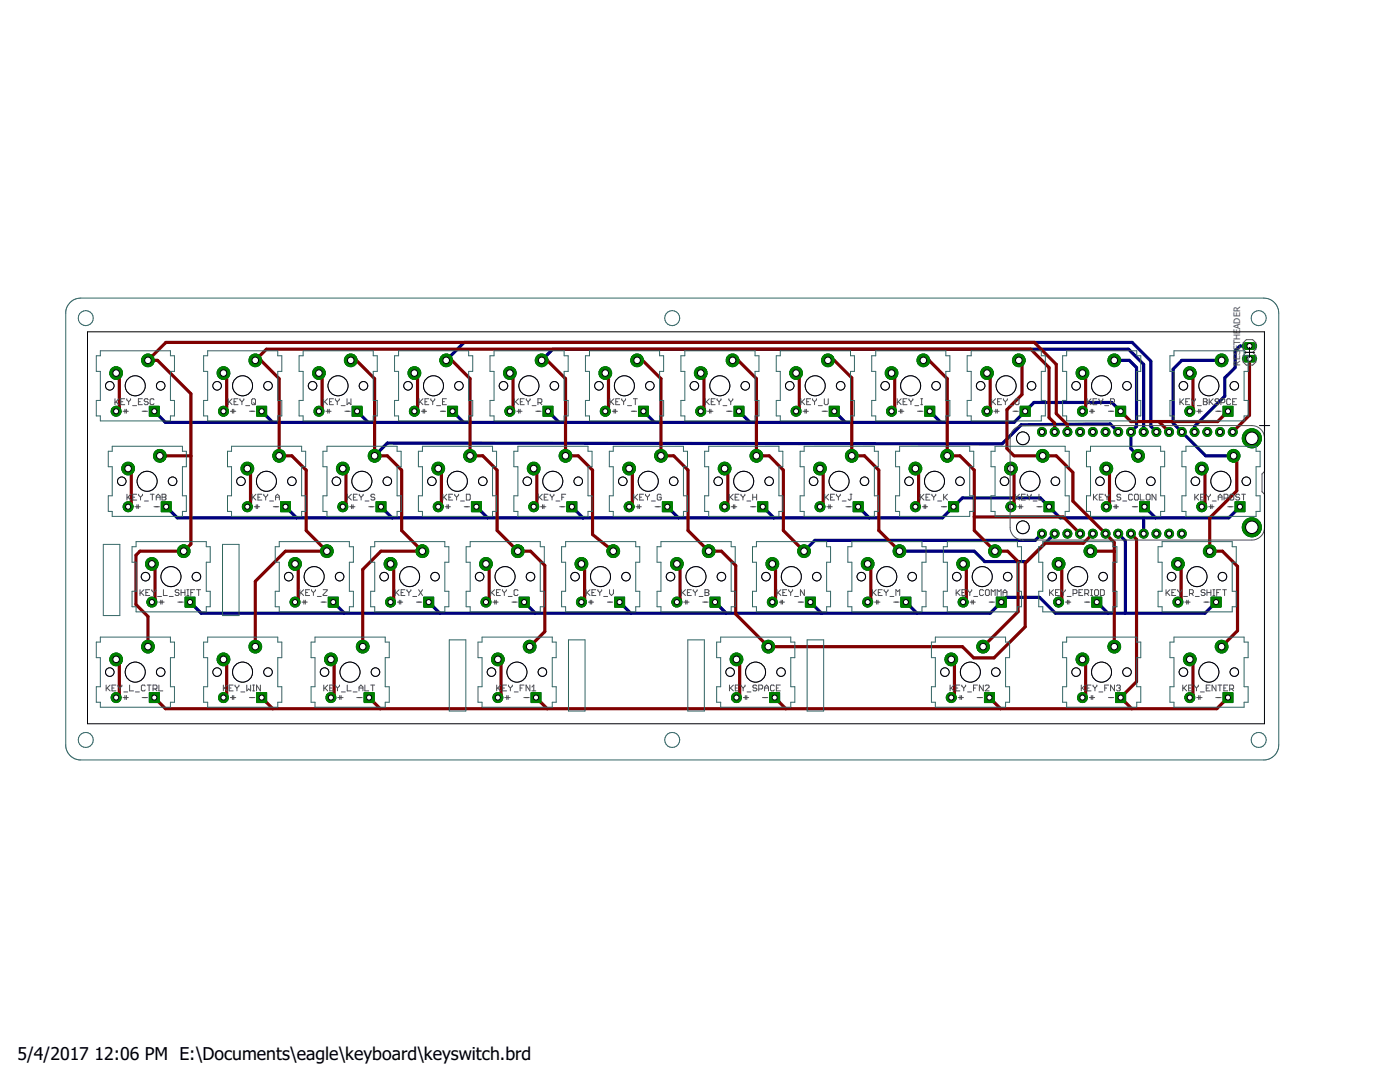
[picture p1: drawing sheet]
<svg xmlns="http://www.w3.org/2000/svg" width="279mm" height="216mm" viewBox="0 0 279 216" stroke-linecap="round" stroke-linejoin="round" font-family="sans-serif">
<defs><g id="words">
<g font-size="3.5">
<text x="3.5" y="211.4">5/4/2017</text>
<text x="18.9" y="211.4">12:06 PM E:\Documents\eagle\keyboard\keyswitch.brd</text>
</g>
<g font-size="1.8" fill="#505050">
<text x="247.5" y="69.8" transform="rotate(-90 247.5 69.8)">ETHEADER</text>
<text x="247.5" y="72.9" transform="rotate(-90 247.5 72.9)">RES</text>
</g>
</g></defs>
<g fill="none" stroke="#505050" stroke-width=".2">
<path d="M24.8 82.1h.8M25.2 81.7v.7M28.6 82.1h.8M46.3 82.1h.8M46.7 81.7v.7M50.1 82.1h.8M65.3 82.1h.8M65.7 81.7v.7M69.1 82.1h.8M84.3 82.1h.8M84.8 81.7v.7M88.2 82.1h.7"/>
<path d="M103.4 82.1h.8M103.8 81.7v.7M107.2 82.1h.8M122.4 82.1h.8M122.9 81.7v.7M126.3 82.1h.7M141.5 82.1h.8M141.9 81.7v.7M145.3 82.1h.8M160.5 82.1h.8M160.9 81.7v.7M164.4 82.1h.7"/>
<path d="M179.6 82.1h.8M180 81.7v.7M183.4 82.1h.8M198.6 82.1h.8M199 81.7v.7M202.5 82.1h.7M217.7 82.1h.8M218.1 81.7v.7M221.5 82.1h.8M239.1 82.1h.8M239.5 81.7v.7M242.9 82.1h.8"/>
<path d="M27.2 101.1h.8M27.6 100.7v.8M31 101.1h.8M32.4 119.8v.7M51 101.1h.8M51.4 100.7v.8M54.8 101.1h.8M60.9 119.8v.7M70.1 101.1h.7M70.5 100.7v.8M73.9 101.1h.8M80 119.8v.7"/>
<path d="M89.1 101.1h.8M89.5 100.7v.8M92.9 101.1h.8M99 119.8v.7M108.2 101.1h.7M108.6 100.7v.8M112 101.1h.8M118.1 119.8v.7M127.2 101.1h.8M127.6 100.7v.8M131 101.1h.8M137.1 119.8v.7"/>
<path d="M146.3 101.1h.7M146.6 100.7v.8M150.1 101.1h.8M156.2 119.8v.7M165.3 101.1h.8M165.7 100.7v.8M169.1 101.1h.8M175.2 119.8v.7M184.4 101.1h.7M184.7 100.7v.8M188.2 101.1h.7M194.3 119.8v.7"/>
<path d="M203.4 101.1h.8M203.8 100.7v.8M207.2 101.1h.8M213.3 119.8v.7M222.4 101.1h.8M222.8 100.7v.8M226.3 101.1h.7M237.1 119.8v.7M241.5 101.1h.8M241.9 100.7v.8M245.3 101.1h.8M24.8 139.2h.8"/>
<path d="M25.2 138.8v.8M28.6 139.2h.8M32 120.1h.8M35.8 120.1h.8M46.3 139.2h.8M46.7 138.8v.8M50.1 139.2h.8M60.6 120.1h.7M64.4 120.1h.7M67.7 139.2h.8M68.1 138.8v.8M71.5 139.2h.8"/>
<path d="M79.6 120.1h.8M83.4 120.1h.8M98.6 120.1h.8M101 139.2h.8M101.4 138.8v.8M102.4 120.1h.8M104.8 139.2h.8M117.7 120.1h.8M121.5 120.1h.8M136.7 120.1h.8M140.5 120.1h.8M148.6 139.2h.8"/>
<path d="M149 138.8v.8M152.4 139.2h.8M155.8 120.1h.8M159.6 120.1h.8M174.8 120.1h.8M178.6 120.1h.8M191.5 139.2h.8M191.9 138.8v.8M193.9 120.1h.7M195.3 139.2h.8M197.7 120.1h.8M212.9 120.1h.8"/>
<path d="M216.7 120.1h.8M217.7 139.2h.8M218.1 138.8v.8M221.5 139.2h.8M236.7 120.1h.8M239.1 139.2h.8M239.5 138.8v.8M240.5 120.1h.8M242.9 139.2h.8"/>
</g>
<g fill="none" stroke="#000080" stroke-width=".63">
<path d="M89 71.9l3.6-3.6h133.4l3.7 3.8v13l1.1 1.1M108.1 71.9l2.2-2.2h114.9l3 3v13.5M222.4 71.9h3l1.4 1.4v11.8l-1.1 1.1v3.3l1.4 1.5M243.8 71.9h-7.9l-1.8 1.8v10.7l6.5 6.6h5.6M249.4 69h-1.9l-1 1v3.3l-2.1 2.1v3.6l-6 6.1v1.1M30.8 82.1l2.2 2.2h169.4l4-4h15.5l1.7 1.8M52.2 82.1l2.2 2.2M71.3 82.1l2.2 2.2M90.3 82.1l2.2 2.2M109.4 82.1l2.2 2.2M128.4 82.1l2.2 2.2M147.5 82.1l2.2 2.2"/>
<path d="M166.5 82.1l2.2 2.2M185.5 82.1l2.3 2.2M223.2 86.2l-1.6-1.6-17.8 .2-3.8 3.8-122.7-.2-2.5 2.6M33.2 101.1l2.2 2.2h152.7l4-3.9h15.5l4 3.9h33.6l2.3-2.2M57 101.1l2.2 2.2M76 101.1l2.3 2.2M95.1 101.1l2.2 2.2M114.1 101.1l2.3 2.2M133.2 101.1l2.2 2.2M152.2 101.1l2.3 2.2M171.3 101.1l2.2 2.2M207.9 106.5l-1.3 1.3h-44l-2.1 2.2"/>
<path d="M210.5 106.5l-5.6 5.6h-8.4l-2.1-2.1h-14.9M223.2 106.5l1.4 1.4v14.5M228.2 103.3v3.2M228.4 101.1l2.2 2.2M37.9 120.1l2.3 2.3h157.4l3.2-3.2h6.7l3.1 3.2h29.9l2.2-2.3M66.5 120.1l2.2 2.3M85.6 120.1l2.2 2.3M104.6 120.1l2.2 2.3M123.7 120.1l2.2 2.3M142.7 120.1l2.2 2.3M161.7 120.1l2.3 2.3M180.8 120.1l2.2 2.3"/>
<path d="M218.9 120.1l2.2 2.3"/>
</g>
<circle cx="249.8" cy="105.2" r="1.91" fill="#008000" stroke="#008000" stroke-width=".2"/>
<circle cx="249.8" cy="105.2" r="1.25" fill="#fff" stroke="#000" stroke-width=".2"/>
<circle cx="249.8" cy="87.5" r="1.91" fill="#008000" stroke="#008000" stroke-width=".2"/>
<circle cx="249.8" cy="87.5" r="1.25" fill="#fff" stroke="#000" stroke-width=".2"/>
<circle cx="235.9" cy="106.5" r=".89" fill="#008000" stroke="#008000" stroke-width=".2"/>
<circle cx="235.9" cy="106.5" r=".51" fill="#fff" stroke="#000" stroke-width=".2"/>
<circle cx="233.3" cy="106.5" r=".89" fill="#008000" stroke="#008000" stroke-width=".2"/>
<circle cx="233.3" cy="106.5" r=".51" fill="#fff" stroke="#000" stroke-width=".2"/>
<circle cx="230.8" cy="106.5" r=".89" fill="#008000" stroke="#008000" stroke-width=".2"/>
<circle cx="230.8" cy="106.5" r=".51" fill="#fff" stroke="#000" stroke-width=".2"/>
<circle cx="228.2" cy="106.5" r=".89" fill="#008000" stroke="#008000" stroke-width=".2"/>
<circle cx="228.2" cy="106.5" r=".51" fill="#fff" stroke="#000" stroke-width=".2"/>
<circle cx="225.7" cy="106.5" r=".89" fill="#008000" stroke="#008000" stroke-width=".2"/>
<circle cx="225.7" cy="106.5" r=".51" fill="#fff" stroke="#000" stroke-width=".2"/>
<circle cx="223.2" cy="106.5" r=".89" fill="#008000" stroke="#008000" stroke-width=".2"/>
<circle cx="223.2" cy="106.5" r=".51" fill="#fff" stroke="#000" stroke-width=".2"/>
<circle cx="220.6" cy="106.5" r=".89" fill="#008000" stroke="#008000" stroke-width=".2"/>
<circle cx="220.6" cy="106.5" r=".51" fill="#fff" stroke="#000" stroke-width=".2"/>
<circle cx="218.1" cy="106.5" r=".89" fill="#008000" stroke="#008000" stroke-width=".2"/>
<circle cx="218.1" cy="106.5" r=".51" fill="#fff" stroke="#000" stroke-width=".2"/>
<circle cx="215.6" cy="106.5" r=".89" fill="#008000" stroke="#008000" stroke-width=".2"/>
<circle cx="215.6" cy="106.5" r=".51" fill="#fff" stroke="#000" stroke-width=".2"/>
<circle cx="213" cy="106.5" r=".89" fill="#008000" stroke="#008000" stroke-width=".2"/>
<circle cx="213" cy="106.5" r=".51" fill="#fff" stroke="#000" stroke-width=".2"/>
<circle cx="210.5" cy="106.5" r=".89" fill="#008000" stroke="#008000" stroke-width=".2"/>
<circle cx="210.5" cy="106.5" r=".51" fill="#fff" stroke="#000" stroke-width=".2"/>
<circle cx="207.9" cy="106.5" r=".89" fill="#008000" stroke="#008000" stroke-width=".2"/>
<circle cx="207.9" cy="106.5" r=".51" fill="#fff" stroke="#000" stroke-width=".2"/>
<circle cx="235.9" cy="86.2" r=".89" fill="#008000" stroke="#008000" stroke-width=".2"/>
<circle cx="235.9" cy="86.2" r=".51" fill="#fff" stroke="#000" stroke-width=".2"/>
<circle cx="233.3" cy="86.2" r=".89" fill="#008000" stroke="#008000" stroke-width=".2"/>
<circle cx="233.3" cy="86.2" r=".51" fill="#fff" stroke="#000" stroke-width=".2"/>
<circle cx="230.8" cy="86.2" r=".89" fill="#008000" stroke="#008000" stroke-width=".2"/>
<circle cx="230.8" cy="86.2" r=".51" fill="#fff" stroke="#000" stroke-width=".2"/>
<circle cx="228.2" cy="86.2" r=".89" fill="#008000" stroke="#008000" stroke-width=".2"/>
<circle cx="228.2" cy="86.2" r=".51" fill="#fff" stroke="#000" stroke-width=".2"/>
<circle cx="225.7" cy="86.2" r=".89" fill="#008000" stroke="#008000" stroke-width=".2"/>
<circle cx="225.7" cy="86.2" r=".51" fill="#fff" stroke="#000" stroke-width=".2"/>
<circle cx="223.2" cy="86.2" r=".89" fill="#008000" stroke="#008000" stroke-width=".2"/>
<circle cx="223.2" cy="86.2" r=".51" fill="#fff" stroke="#000" stroke-width=".2"/>
<circle cx="220.6" cy="86.2" r=".89" fill="#008000" stroke="#008000" stroke-width=".2"/>
<circle cx="220.6" cy="86.2" r=".51" fill="#fff" stroke="#000" stroke-width=".2"/>
<circle cx="218.1" cy="86.2" r=".89" fill="#008000" stroke="#008000" stroke-width=".2"/>
<circle cx="218.1" cy="86.2" r=".51" fill="#fff" stroke="#000" stroke-width=".2"/>
<circle cx="215.6" cy="86.2" r=".89" fill="#008000" stroke="#008000" stroke-width=".2"/>
<circle cx="215.6" cy="86.2" r=".51" fill="#fff" stroke="#000" stroke-width=".2"/>
<circle cx="213" cy="86.2" r=".89" fill="#008000" stroke="#008000" stroke-width=".2"/>
<circle cx="213" cy="86.2" r=".51" fill="#fff" stroke="#000" stroke-width=".2"/>
<circle cx="210.5" cy="86.2" r=".89" fill="#008000" stroke="#008000" stroke-width=".2"/>
<circle cx="210.5" cy="86.2" r=".51" fill="#fff" stroke="#000" stroke-width=".2"/>
<circle cx="207.9" cy="86.2" r=".89" fill="#008000" stroke="#008000" stroke-width=".2"/>
<circle cx="207.9" cy="86.2" r=".51" fill="#fff" stroke="#000" stroke-width=".2"/>
<circle cx="238.4" cy="86.2" r=".89" fill="#008000" stroke="#008000" stroke-width=".2"/>
<circle cx="238.4" cy="86.2" r=".51" fill="#fff" stroke="#000" stroke-width=".2"/>
<circle cx="240.9" cy="86.2" r=".89" fill="#008000" stroke="#008000" stroke-width=".2"/>
<circle cx="240.9" cy="86.2" r=".51" fill="#fff" stroke="#000" stroke-width=".2"/>
<circle cx="243.5" cy="86.2" r=".89" fill="#008000" stroke="#008000" stroke-width=".2"/>
<circle cx="243.5" cy="86.2" r=".51" fill="#fff" stroke="#000" stroke-width=".2"/>
<circle cx="246" cy="86.2" r=".89" fill="#008000" stroke="#008000" stroke-width=".2"/>
<circle cx="246" cy="86.2" r=".51" fill="#fff" stroke="#000" stroke-width=".2"/>
<circle cx="49.4" cy="93.5" r="1.27" fill="#008000" stroke="#008000" stroke-width=".2"/>
<circle cx="49.4" cy="93.5" r=".66" fill="#fff" stroke="#000" stroke-width=".2"/>
<circle cx="55.7" cy="91" r="1.27" fill="#008000" stroke="#008000" stroke-width=".2"/>
<circle cx="55.7" cy="91" r=".66" fill="#fff" stroke="#000" stroke-width=".2"/>
<circle cx="49.4" cy="101.1" r=".99" fill="#008000" stroke="#008000" stroke-width=".2"/>
<circle cx="49.4" cy="101.1" r=".51" fill="#fff" stroke="#000" stroke-width=".2"/>
<path d="M56 100.1h2v2h-2z" fill="#008000" stroke="#008000" stroke-width=".2"/>
<circle cx="57" cy="101.1" r=".51" fill="#fff" stroke="#000" stroke-width=".2"/>
<circle cx="239.8" cy="93.5" r="1.27" fill="#008000" stroke="#008000" stroke-width=".2"/>
<circle cx="239.8" cy="93.5" r=".66" fill="#fff" stroke="#000" stroke-width=".2"/>
<circle cx="246.2" cy="91" r="1.27" fill="#008000" stroke="#008000" stroke-width=".2"/>
<circle cx="246.2" cy="91" r=".66" fill="#fff" stroke="#000" stroke-width=".2"/>
<circle cx="239.8" cy="101.1" r=".99" fill="#008000" stroke="#008000" stroke-width=".2"/>
<circle cx="239.8" cy="101.1" r=".51" fill="#fff" stroke="#000" stroke-width=".2"/>
<path d="M246.5 100.1h2v2h-2z" fill="#008000" stroke="#008000" stroke-width=".2"/>
<circle cx="247.5" cy="101.1" r=".51" fill="#fff" stroke="#000" stroke-width=".2"/>
<circle cx="135.1" cy="112.5" r="1.27" fill="#008000" stroke="#008000" stroke-width=".2"/>
<circle cx="135.1" cy="112.5" r=".66" fill="#fff" stroke="#000" stroke-width=".2"/>
<circle cx="141.4" cy="110" r="1.27" fill="#008000" stroke="#008000" stroke-width=".2"/>
<circle cx="141.4" cy="110" r=".66" fill="#fff" stroke="#000" stroke-width=".2"/>
<circle cx="135.1" cy="120.1" r=".99" fill="#008000" stroke="#008000" stroke-width=".2"/>
<circle cx="135.1" cy="120.1" r=".51" fill="#fff" stroke="#000" stroke-width=".2"/>
<path d="M141.7 119.1h2v2h-2z" fill="#008000" stroke="#008000" stroke-width=".2"/>
<circle cx="142.7" cy="120.1" r=".51" fill="#fff" stroke="#000" stroke-width=".2"/>
<circle cx="237.4" cy="74.4" r="1.27" fill="#008000" stroke="#008000" stroke-width=".2"/>
<circle cx="237.4" cy="74.4" r=".66" fill="#fff" stroke="#000" stroke-width=".2"/>
<circle cx="243.8" cy="71.9" r="1.27" fill="#008000" stroke="#008000" stroke-width=".2"/>
<circle cx="243.8" cy="71.9" r=".66" fill="#fff" stroke="#000" stroke-width=".2"/>
<circle cx="237.4" cy="82.1" r=".99" fill="#008000" stroke="#008000" stroke-width=".2"/>
<circle cx="237.4" cy="82.1" r=".51" fill="#fff" stroke="#000" stroke-width=".2"/>
<path d="M244.1 81.1h2v2h-2z" fill="#008000" stroke="#008000" stroke-width=".2"/>
<circle cx="245.1" cy="82.1" r=".51" fill="#fff" stroke="#000" stroke-width=".2"/>
<circle cx="97" cy="112.5" r="1.27" fill="#008000" stroke="#008000" stroke-width=".2"/>
<circle cx="97" cy="112.5" r=".66" fill="#fff" stroke="#000" stroke-width=".2"/>
<circle cx="103.3" cy="110" r="1.27" fill="#008000" stroke="#008000" stroke-width=".2"/>
<circle cx="103.3" cy="110" r=".66" fill="#fff" stroke="#000" stroke-width=".2"/>
<circle cx="97" cy="120.1" r=".99" fill="#008000" stroke="#008000" stroke-width=".2"/>
<circle cx="97" cy="120.1" r=".51" fill="#fff" stroke="#000" stroke-width=".2"/>
<path d="M103.6 119.1h2v2h-2z" fill="#008000" stroke="#008000" stroke-width=".2"/>
<circle cx="104.6" cy="120.1" r=".51" fill="#fff" stroke="#000" stroke-width=".2"/>
<circle cx="192.2" cy="112.5" r="1.27" fill="#008000" stroke="#008000" stroke-width=".2"/>
<circle cx="192.2" cy="112.5" r=".66" fill="#fff" stroke="#000" stroke-width=".2"/>
<circle cx="198.6" cy="110" r="1.27" fill="#008000" stroke="#008000" stroke-width=".2"/>
<circle cx="198.6" cy="110" r=".66" fill="#fff" stroke="#000" stroke-width=".2"/>
<circle cx="192.2" cy="120.1" r=".99" fill="#008000" stroke="#008000" stroke-width=".2"/>
<circle cx="192.2" cy="120.1" r=".51" fill="#fff" stroke="#000" stroke-width=".2"/>
<path d="M198.8 119.1h2v2h-2z" fill="#008000" stroke="#008000" stroke-width=".2"/>
<circle cx="199.8" cy="120.1" r=".51" fill="#fff" stroke="#000" stroke-width=".2"/>
<circle cx="87.5" cy="93.5" r="1.27" fill="#008000" stroke="#008000" stroke-width=".2"/>
<circle cx="87.5" cy="93.5" r=".66" fill="#fff" stroke="#000" stroke-width=".2"/>
<circle cx="93.8" cy="91" r="1.27" fill="#008000" stroke="#008000" stroke-width=".2"/>
<circle cx="93.8" cy="91" r=".66" fill="#fff" stroke="#000" stroke-width=".2"/>
<circle cx="87.5" cy="101.1" r=".99" fill="#008000" stroke="#008000" stroke-width=".2"/>
<circle cx="87.5" cy="101.1" r=".51" fill="#fff" stroke="#000" stroke-width=".2"/>
<path d="M94.1 100.1h2v2h-2z" fill="#008000" stroke="#008000" stroke-width=".2"/>
<circle cx="95.1" cy="101.1" r=".51" fill="#fff" stroke="#000" stroke-width=".2"/>
<circle cx="82.7" cy="74.4" r="1.27" fill="#008000" stroke="#008000" stroke-width=".2"/>
<circle cx="82.7" cy="74.4" r=".66" fill="#fff" stroke="#000" stroke-width=".2"/>
<circle cx="89" cy="71.9" r="1.27" fill="#008000" stroke="#008000" stroke-width=".2"/>
<circle cx="89" cy="71.9" r=".66" fill="#fff" stroke="#000" stroke-width=".2"/>
<circle cx="82.7" cy="82.1" r=".99" fill="#008000" stroke="#008000" stroke-width=".2"/>
<circle cx="82.7" cy="82.1" r=".51" fill="#fff" stroke="#000" stroke-width=".2"/>
<path d="M89.3 81.1h2v2h-2z" fill="#008000" stroke="#008000" stroke-width=".2"/>
<circle cx="90.3" cy="82.1" r=".51" fill="#fff" stroke="#000" stroke-width=".2"/>
<circle cx="237.4" cy="131.6" r="1.27" fill="#008000" stroke="#008000" stroke-width=".2"/>
<circle cx="237.4" cy="131.6" r=".66" fill="#fff" stroke="#000" stroke-width=".2"/>
<circle cx="243.8" cy="129" r="1.27" fill="#008000" stroke="#008000" stroke-width=".2"/>
<circle cx="243.8" cy="129" r=".66" fill="#fff" stroke="#000" stroke-width=".2"/>
<circle cx="237.4" cy="139.2" r=".99" fill="#008000" stroke="#008000" stroke-width=".2"/>
<circle cx="237.4" cy="139.2" r=".51" fill="#fff" stroke="#000" stroke-width=".2"/>
<path d="M244.1 138.2h2v2h-2z" fill="#008000" stroke="#008000" stroke-width=".2"/>
<circle cx="245.1" cy="139.2" r=".51" fill="#fff" stroke="#000" stroke-width=".2"/>
<circle cx="23.2" cy="74.4" r="1.27" fill="#008000" stroke="#008000" stroke-width=".2"/>
<circle cx="23.2" cy="74.4" r=".66" fill="#fff" stroke="#000" stroke-width=".2"/>
<circle cx="29.5" cy="71.9" r="1.27" fill="#008000" stroke="#008000" stroke-width=".2"/>
<circle cx="29.5" cy="71.9" r=".66" fill="#fff" stroke="#000" stroke-width=".2"/>
<circle cx="23.2" cy="82.1" r=".99" fill="#008000" stroke="#008000" stroke-width=".2"/>
<circle cx="23.2" cy="82.1" r=".51" fill="#fff" stroke="#000" stroke-width=".2"/>
<path d="M29.8 81.1h2v2h-2z" fill="#008000" stroke="#008000" stroke-width=".2"/>
<circle cx="30.8" cy="82.1" r=".51" fill="#fff" stroke="#000" stroke-width=".2"/>
<circle cx="106.5" cy="93.5" r="1.27" fill="#008000" stroke="#008000" stroke-width=".2"/>
<circle cx="106.5" cy="93.5" r=".66" fill="#fff" stroke="#000" stroke-width=".2"/>
<circle cx="112.9" cy="91" r="1.27" fill="#008000" stroke="#008000" stroke-width=".2"/>
<circle cx="112.9" cy="91" r=".66" fill="#fff" stroke="#000" stroke-width=".2"/>
<circle cx="106.5" cy="101.1" r=".99" fill="#008000" stroke="#008000" stroke-width=".2"/>
<circle cx="106.5" cy="101.1" r=".51" fill="#fff" stroke="#000" stroke-width=".2"/>
<path d="M113.1 100.1h2v2h-2z" fill="#008000" stroke="#008000" stroke-width=".2"/>
<circle cx="114.1" cy="101.1" r=".51" fill="#fff" stroke="#000" stroke-width=".2"/>
<circle cx="99.4" cy="131.6" r="1.27" fill="#008000" stroke="#008000" stroke-width=".2"/>
<circle cx="99.4" cy="131.6" r=".66" fill="#fff" stroke="#000" stroke-width=".2"/>
<circle cx="105.7" cy="129" r="1.27" fill="#008000" stroke="#008000" stroke-width=".2"/>
<circle cx="105.7" cy="129" r=".66" fill="#fff" stroke="#000" stroke-width=".2"/>
<circle cx="99.4" cy="139.2" r=".99" fill="#008000" stroke="#008000" stroke-width=".2"/>
<circle cx="99.4" cy="139.2" r=".51" fill="#fff" stroke="#000" stroke-width=".2"/>
<path d="M106 138.2h2v2h-2z" fill="#008000" stroke="#008000" stroke-width=".2"/>
<circle cx="107" cy="139.2" r=".51" fill="#fff" stroke="#000" stroke-width=".2"/>
<circle cx="189.8" cy="131.6" r="1.27" fill="#008000" stroke="#008000" stroke-width=".2"/>
<circle cx="189.8" cy="131.6" r=".66" fill="#fff" stroke="#000" stroke-width=".2"/>
<circle cx="196.2" cy="129" r="1.27" fill="#008000" stroke="#008000" stroke-width=".2"/>
<circle cx="196.2" cy="129" r=".66" fill="#fff" stroke="#000" stroke-width=".2"/>
<circle cx="189.8" cy="139.2" r=".99" fill="#008000" stroke="#008000" stroke-width=".2"/>
<circle cx="189.8" cy="139.2" r=".51" fill="#fff" stroke="#000" stroke-width=".2"/>
<path d="M196.5 138.2h2v2h-2z" fill="#008000" stroke="#008000" stroke-width=".2"/>
<circle cx="197.5" cy="139.2" r=".51" fill="#fff" stroke="#000" stroke-width=".2"/>
<circle cx="216" cy="131.6" r="1.27" fill="#008000" stroke="#008000" stroke-width=".2"/>
<circle cx="216" cy="131.6" r=".66" fill="#fff" stroke="#000" stroke-width=".2"/>
<circle cx="222.4" cy="129" r="1.27" fill="#008000" stroke="#008000" stroke-width=".2"/>
<circle cx="222.4" cy="129" r=".66" fill="#fff" stroke="#000" stroke-width=".2"/>
<circle cx="216" cy="139.2" r=".99" fill="#008000" stroke="#008000" stroke-width=".2"/>
<circle cx="216" cy="139.2" r=".51" fill="#fff" stroke="#000" stroke-width=".2"/>
<path d="M222.7 138.2h1.9v2h-1.9z" fill="#008000" stroke="#008000" stroke-width=".2"/>
<circle cx="223.6" cy="139.2" r=".51" fill="#fff" stroke="#000" stroke-width=".2"/>
<circle cx="125.6" cy="93.5" r="1.27" fill="#008000" stroke="#008000" stroke-width=".2"/>
<circle cx="125.6" cy="93.5" r=".66" fill="#fff" stroke="#000" stroke-width=".2"/>
<circle cx="131.9" cy="91" r="1.27" fill="#008000" stroke="#008000" stroke-width=".2"/>
<circle cx="131.9" cy="91" r=".66" fill="#fff" stroke="#000" stroke-width=".2"/>
<circle cx="125.6" cy="101.1" r=".99" fill="#008000" stroke="#008000" stroke-width=".2"/>
<circle cx="125.6" cy="101.1" r=".51" fill="#fff" stroke="#000" stroke-width=".2"/>
<path d="M132.2 100.1h2v2h-2z" fill="#008000" stroke="#008000" stroke-width=".2"/>
<circle cx="133.2" cy="101.1" r=".51" fill="#fff" stroke="#000" stroke-width=".2"/>
<circle cx="144.6" cy="93.5" r="1.27" fill="#008000" stroke="#008000" stroke-width=".2"/>
<circle cx="144.6" cy="93.5" r=".66" fill="#fff" stroke="#000" stroke-width=".2"/>
<circle cx="151" cy="91" r="1.27" fill="#008000" stroke="#008000" stroke-width=".2"/>
<circle cx="151" cy="91" r=".66" fill="#fff" stroke="#000" stroke-width=".2"/>
<circle cx="144.6" cy="101.1" r=".99" fill="#008000" stroke="#008000" stroke-width=".2"/>
<circle cx="144.6" cy="101.1" r=".51" fill="#fff" stroke="#000" stroke-width=".2"/>
<path d="M151.2 100.1h2v2h-2z" fill="#008000" stroke="#008000" stroke-width=".2"/>
<circle cx="152.2" cy="101.1" r=".51" fill="#fff" stroke="#000" stroke-width=".2"/>
<circle cx="177.9" cy="74.4" r="1.27" fill="#008000" stroke="#008000" stroke-width=".2"/>
<circle cx="177.9" cy="74.4" r=".66" fill="#fff" stroke="#000" stroke-width=".2"/>
<circle cx="184.3" cy="71.9" r="1.27" fill="#008000" stroke="#008000" stroke-width=".2"/>
<circle cx="184.3" cy="71.9" r=".66" fill="#fff" stroke="#000" stroke-width=".2"/>
<circle cx="177.9" cy="82.1" r=".99" fill="#008000" stroke="#008000" stroke-width=".2"/>
<circle cx="177.9" cy="82.1" r=".51" fill="#fff" stroke="#000" stroke-width=".2"/>
<path d="M184.6 81.1h1.9v2h-1.9z" fill="#008000" stroke="#008000" stroke-width=".2"/>
<circle cx="185.5" cy="82.1" r=".51" fill="#fff" stroke="#000" stroke-width=".2"/>
<circle cx="163.6" cy="93.5" r="1.27" fill="#008000" stroke="#008000" stroke-width=".2"/>
<circle cx="163.6" cy="93.5" r=".66" fill="#fff" stroke="#000" stroke-width=".2"/>
<circle cx="170" cy="91" r="1.27" fill="#008000" stroke="#008000" stroke-width=".2"/>
<circle cx="170" cy="91" r=".66" fill="#fff" stroke="#000" stroke-width=".2"/>
<circle cx="163.6" cy="101.1" r=".99" fill="#008000" stroke="#008000" stroke-width=".2"/>
<circle cx="163.6" cy="101.1" r=".51" fill="#fff" stroke="#000" stroke-width=".2"/>
<path d="M170.3 100.1h2v2h-2z" fill="#008000" stroke="#008000" stroke-width=".2"/>
<circle cx="171.3" cy="101.1" r=".51" fill="#fff" stroke="#000" stroke-width=".2"/>
<circle cx="182.7" cy="93.5" r="1.27" fill="#008000" stroke="#008000" stroke-width=".2"/>
<circle cx="182.7" cy="93.5" r=".66" fill="#fff" stroke="#000" stroke-width=".2"/>
<circle cx="189" cy="91" r="1.27" fill="#008000" stroke="#008000" stroke-width=".2"/>
<circle cx="189" cy="91" r=".66" fill="#fff" stroke="#000" stroke-width=".2"/>
<circle cx="182.7" cy="101.1" r=".99" fill="#008000" stroke="#008000" stroke-width=".2"/>
<circle cx="182.7" cy="101.1" r=".51" fill="#fff" stroke="#000" stroke-width=".2"/>
<path d="M189.3 100.1h2v2h-2z" fill="#008000" stroke="#008000" stroke-width=".2"/>
<circle cx="190.3" cy="101.1" r=".51" fill="#fff" stroke="#000" stroke-width=".2"/>
<circle cx="201.7" cy="93.5" r="1.27" fill="#008000" stroke="#008000" stroke-width=".2"/>
<circle cx="201.7" cy="93.5" r=".66" fill="#fff" stroke="#000" stroke-width=".2"/>
<circle cx="208.1" cy="91" r="1.27" fill="#008000" stroke="#008000" stroke-width=".2"/>
<circle cx="208.1" cy="91" r=".66" fill="#fff" stroke="#000" stroke-width=".2"/>
<circle cx="201.7" cy="101.1" r=".99" fill="#008000" stroke="#008000" stroke-width=".2"/>
<circle cx="201.7" cy="101.1" r=".51" fill="#fff" stroke="#000" stroke-width=".2"/>
<path d="M208.4 100.1h2v2h-2z" fill="#008000" stroke="#008000" stroke-width=".2"/>
<circle cx="209.4" cy="101.1" r=".51" fill="#fff" stroke="#000" stroke-width=".2"/>
<circle cx="66" cy="131.6" r="1.27" fill="#008000" stroke="#008000" stroke-width=".2"/>
<circle cx="66" cy="131.6" r=".66" fill="#fff" stroke="#000" stroke-width=".2"/>
<circle cx="72.4" cy="129" r="1.27" fill="#008000" stroke="#008000" stroke-width=".2"/>
<circle cx="72.4" cy="129" r=".66" fill="#fff" stroke="#000" stroke-width=".2"/>
<circle cx="66" cy="139.2" r=".99" fill="#008000" stroke="#008000" stroke-width=".2"/>
<circle cx="66" cy="139.2" r=".51" fill="#fff" stroke="#000" stroke-width=".2"/>
<path d="M72.7 138.2h2v2h-2z" fill="#008000" stroke="#008000" stroke-width=".2"/>
<circle cx="73.7" cy="139.2" r=".51" fill="#fff" stroke="#000" stroke-width=".2"/>
<circle cx="23.2" cy="131.6" r="1.27" fill="#008000" stroke="#008000" stroke-width=".2"/>
<circle cx="23.2" cy="131.6" r=".66" fill="#fff" stroke="#000" stroke-width=".2"/>
<circle cx="29.5" cy="129" r="1.27" fill="#008000" stroke="#008000" stroke-width=".2"/>
<circle cx="29.5" cy="129" r=".66" fill="#fff" stroke="#000" stroke-width=".2"/>
<circle cx="23.2" cy="139.2" r=".99" fill="#008000" stroke="#008000" stroke-width=".2"/>
<circle cx="23.2" cy="139.2" r=".51" fill="#fff" stroke="#000" stroke-width=".2"/>
<path d="M29.8 138.2h2v2h-2z" fill="#008000" stroke="#008000" stroke-width=".2"/>
<circle cx="30.8" cy="139.2" r=".51" fill="#fff" stroke="#000" stroke-width=".2"/>
<circle cx="30.3" cy="112.5" r="1.27" fill="#008000" stroke="#008000" stroke-width=".2"/>
<circle cx="30.3" cy="112.5" r=".66" fill="#fff" stroke="#000" stroke-width=".2"/>
<circle cx="36.7" cy="110" r="1.27" fill="#008000" stroke="#008000" stroke-width=".2"/>
<circle cx="36.7" cy="110" r=".66" fill="#fff" stroke="#000" stroke-width=".2"/>
<circle cx="30.3" cy="120.1" r=".99" fill="#008000" stroke="#008000" stroke-width=".2"/>
<circle cx="30.3" cy="120.1" r=".51" fill="#fff" stroke="#000" stroke-width=".2"/>
<path d="M36.9 119.1h2v2h-2z" fill="#008000" stroke="#008000" stroke-width=".2"/>
<circle cx="37.9" cy="120.1" r=".51" fill="#fff" stroke="#000" stroke-width=".2"/>
<circle cx="173.2" cy="112.5" r="1.27" fill="#008000" stroke="#008000" stroke-width=".2"/>
<circle cx="173.2" cy="112.5" r=".66" fill="#fff" stroke="#000" stroke-width=".2"/>
<circle cx="179.5" cy="110" r="1.27" fill="#008000" stroke="#008000" stroke-width=".2"/>
<circle cx="179.5" cy="110" r=".66" fill="#fff" stroke="#000" stroke-width=".2"/>
<circle cx="173.2" cy="120.1" r=".99" fill="#008000" stroke="#008000" stroke-width=".2"/>
<circle cx="173.2" cy="120.1" r=".51" fill="#fff" stroke="#000" stroke-width=".2"/>
<path d="M179.8 119.1h2v2h-2z" fill="#008000" stroke="#008000" stroke-width=".2"/>
<circle cx="180.8" cy="120.1" r=".51" fill="#fff" stroke="#000" stroke-width=".2"/>
<circle cx="154.1" cy="112.5" r="1.27" fill="#008000" stroke="#008000" stroke-width=".2"/>
<circle cx="154.1" cy="112.5" r=".66" fill="#fff" stroke="#000" stroke-width=".2"/>
<circle cx="160.5" cy="110" r="1.27" fill="#008000" stroke="#008000" stroke-width=".2"/>
<circle cx="160.5" cy="110" r=".66" fill="#fff" stroke="#000" stroke-width=".2"/>
<circle cx="154.1" cy="120.1" r=".99" fill="#008000" stroke="#008000" stroke-width=".2"/>
<circle cx="154.1" cy="120.1" r=".51" fill="#fff" stroke="#000" stroke-width=".2"/>
<path d="M160.7 119.1h2v2h-2z" fill="#008000" stroke="#008000" stroke-width=".2"/>
<circle cx="161.7" cy="120.1" r=".51" fill="#fff" stroke="#000" stroke-width=".2"/>
<circle cx="197" cy="74.4" r="1.27" fill="#008000" stroke="#008000" stroke-width=".2"/>
<circle cx="197" cy="74.4" r=".66" fill="#fff" stroke="#000" stroke-width=".2"/>
<circle cx="203.3" cy="71.9" r="1.27" fill="#008000" stroke="#008000" stroke-width=".2"/>
<circle cx="203.3" cy="71.9" r=".66" fill="#fff" stroke="#000" stroke-width=".2"/>
<circle cx="197" cy="82.1" r=".99" fill="#008000" stroke="#008000" stroke-width=".2"/>
<circle cx="197" cy="82.1" r=".51" fill="#fff" stroke="#000" stroke-width=".2"/>
<path d="M203.6 81.1h2v2h-2z" fill="#008000" stroke="#008000" stroke-width=".2"/>
<circle cx="204.6" cy="82.1" r=".51" fill="#fff" stroke="#000" stroke-width=".2"/>
<circle cx="216" cy="74.4" r="1.27" fill="#008000" stroke="#008000" stroke-width=".2"/>
<circle cx="216" cy="74.4" r=".66" fill="#fff" stroke="#000" stroke-width=".2"/>
<circle cx="222.4" cy="71.9" r="1.27" fill="#008000" stroke="#008000" stroke-width=".2"/>
<circle cx="222.4" cy="71.9" r=".66" fill="#fff" stroke="#000" stroke-width=".2"/>
<circle cx="216" cy="82.1" r=".99" fill="#008000" stroke="#008000" stroke-width=".2"/>
<circle cx="216" cy="82.1" r=".51" fill="#fff" stroke="#000" stroke-width=".2"/>
<path d="M222.7 81.1h1.9v2h-1.9z" fill="#008000" stroke="#008000" stroke-width=".2"/>
<circle cx="223.6" cy="82.1" r=".51" fill="#fff" stroke="#000" stroke-width=".2"/>
<circle cx="211.3" cy="112.5" r="1.27" fill="#008000" stroke="#008000" stroke-width=".2"/>
<circle cx="211.3" cy="112.5" r=".66" fill="#fff" stroke="#000" stroke-width=".2"/>
<circle cx="217.6" cy="110" r="1.27" fill="#008000" stroke="#008000" stroke-width=".2"/>
<circle cx="217.6" cy="110" r=".66" fill="#fff" stroke="#000" stroke-width=".2"/>
<circle cx="211.3" cy="120.1" r=".99" fill="#008000" stroke="#008000" stroke-width=".2"/>
<circle cx="211.3" cy="120.1" r=".51" fill="#fff" stroke="#000" stroke-width=".2"/>
<path d="M217.9 119.1h2v2h-2z" fill="#008000" stroke="#008000" stroke-width=".2"/>
<circle cx="218.9" cy="120.1" r=".51" fill="#fff" stroke="#000" stroke-width=".2"/>
<circle cx="44.6" cy="74.4" r="1.27" fill="#008000" stroke="#008000" stroke-width=".2"/>
<circle cx="44.6" cy="74.4" r=".66" fill="#fff" stroke="#000" stroke-width=".2"/>
<circle cx="50.9" cy="71.9" r="1.27" fill="#008000" stroke="#008000" stroke-width=".2"/>
<circle cx="50.9" cy="71.9" r=".66" fill="#fff" stroke="#000" stroke-width=".2"/>
<circle cx="44.6" cy="82.1" r=".99" fill="#008000" stroke="#008000" stroke-width=".2"/>
<circle cx="44.6" cy="82.1" r=".51" fill="#fff" stroke="#000" stroke-width=".2"/>
<path d="M51.2 81.1h2v2h-2z" fill="#008000" stroke="#008000" stroke-width=".2"/>
<circle cx="52.2" cy="82.1" r=".51" fill="#fff" stroke="#000" stroke-width=".2"/>
<circle cx="101.7" cy="74.4" r="1.27" fill="#008000" stroke="#008000" stroke-width=".2"/>
<circle cx="101.7" cy="74.4" r=".66" fill="#fff" stroke="#000" stroke-width=".2"/>
<circle cx="108.1" cy="71.9" r="1.27" fill="#008000" stroke="#008000" stroke-width=".2"/>
<circle cx="108.1" cy="71.9" r=".66" fill="#fff" stroke="#000" stroke-width=".2"/>
<circle cx="101.7" cy="82.1" r=".99" fill="#008000" stroke="#008000" stroke-width=".2"/>
<circle cx="101.7" cy="82.1" r=".51" fill="#fff" stroke="#000" stroke-width=".2"/>
<path d="M108.4 81.1h2v2h-2z" fill="#008000" stroke="#008000" stroke-width=".2"/>
<circle cx="109.4" cy="82.1" r=".51" fill="#fff" stroke="#000" stroke-width=".2"/>
<circle cx="235.1" cy="112.5" r="1.27" fill="#008000" stroke="#008000" stroke-width=".2"/>
<circle cx="235.1" cy="112.5" r=".66" fill="#fff" stroke="#000" stroke-width=".2"/>
<circle cx="241.4" cy="110" r="1.27" fill="#008000" stroke="#008000" stroke-width=".2"/>
<circle cx="241.4" cy="110" r=".66" fill="#fff" stroke="#000" stroke-width=".2"/>
<circle cx="235.1" cy="120.1" r=".99" fill="#008000" stroke="#008000" stroke-width=".2"/>
<circle cx="235.1" cy="120.1" r=".51" fill="#fff" stroke="#000" stroke-width=".2"/>
<path d="M241.7 119.1h2v2h-2z" fill="#008000" stroke="#008000" stroke-width=".2"/>
<circle cx="242.7" cy="120.1" r=".51" fill="#fff" stroke="#000" stroke-width=".2"/>
<circle cx="68.4" cy="93.5" r="1.27" fill="#008000" stroke="#008000" stroke-width=".2"/>
<circle cx="68.4" cy="93.5" r=".66" fill="#fff" stroke="#000" stroke-width=".2"/>
<circle cx="74.8" cy="91" r="1.27" fill="#008000" stroke="#008000" stroke-width=".2"/>
<circle cx="74.8" cy="91" r=".66" fill="#fff" stroke="#000" stroke-width=".2"/>
<circle cx="68.4" cy="101.1" r=".99" fill="#008000" stroke="#008000" stroke-width=".2"/>
<circle cx="68.4" cy="101.1" r=".51" fill="#fff" stroke="#000" stroke-width=".2"/>
<path d="M75 100.1h2v2h-2z" fill="#008000" stroke="#008000" stroke-width=".2"/>
<circle cx="76" cy="101.1" r=".51" fill="#fff" stroke="#000" stroke-width=".2"/>
<circle cx="147" cy="131.6" r="1.27" fill="#008000" stroke="#008000" stroke-width=".2"/>
<circle cx="147" cy="131.6" r=".66" fill="#fff" stroke="#000" stroke-width=".2"/>
<circle cx="153.3" cy="129" r="1.27" fill="#008000" stroke="#008000" stroke-width=".2"/>
<circle cx="153.3" cy="129" r=".66" fill="#fff" stroke="#000" stroke-width=".2"/>
<circle cx="147" cy="139.2" r=".99" fill="#008000" stroke="#008000" stroke-width=".2"/>
<circle cx="147" cy="139.2" r=".51" fill="#fff" stroke="#000" stroke-width=".2"/>
<path d="M153.6 138.2h2v2h-2z" fill="#008000" stroke="#008000" stroke-width=".2"/>
<circle cx="154.6" cy="139.2" r=".51" fill="#fff" stroke="#000" stroke-width=".2"/>
<circle cx="220.8" cy="93.5" r="1.27" fill="#008000" stroke="#008000" stroke-width=".2"/>
<circle cx="220.8" cy="93.5" r=".66" fill="#fff" stroke="#000" stroke-width=".2"/>
<circle cx="227.1" cy="91" r="1.27" fill="#008000" stroke="#008000" stroke-width=".2"/>
<circle cx="227.1" cy="91" r=".66" fill="#fff" stroke="#000" stroke-width=".2"/>
<circle cx="220.8" cy="101.1" r=".99" fill="#008000" stroke="#008000" stroke-width=".2"/>
<circle cx="220.8" cy="101.1" r=".51" fill="#fff" stroke="#000" stroke-width=".2"/>
<path d="M227.4 100.1h2v2h-2z" fill="#008000" stroke="#008000" stroke-width=".2"/>
<circle cx="228.4" cy="101.1" r=".51" fill="#fff" stroke="#000" stroke-width=".2"/>
<circle cx="120.8" cy="74.4" r="1.27" fill="#008000" stroke="#008000" stroke-width=".2"/>
<circle cx="120.8" cy="74.4" r=".66" fill="#fff" stroke="#000" stroke-width=".2"/>
<circle cx="127.1" cy="71.9" r="1.27" fill="#008000" stroke="#008000" stroke-width=".2"/>
<circle cx="127.1" cy="71.9" r=".66" fill="#fff" stroke="#000" stroke-width=".2"/>
<circle cx="120.8" cy="82.1" r=".99" fill="#008000" stroke="#008000" stroke-width=".2"/>
<circle cx="120.8" cy="82.1" r=".51" fill="#fff" stroke="#000" stroke-width=".2"/>
<path d="M127.4 81.1h2v2h-2z" fill="#008000" stroke="#008000" stroke-width=".2"/>
<circle cx="128.4" cy="82.1" r=".51" fill="#fff" stroke="#000" stroke-width=".2"/>
<circle cx="25.6" cy="93.5" r="1.27" fill="#008000" stroke="#008000" stroke-width=".2"/>
<circle cx="25.6" cy="93.5" r=".66" fill="#fff" stroke="#000" stroke-width=".2"/>
<circle cx="31.9" cy="91" r="1.27" fill="#008000" stroke="#008000" stroke-width=".2"/>
<circle cx="31.9" cy="91" r=".66" fill="#fff" stroke="#000" stroke-width=".2"/>
<circle cx="25.6" cy="101.1" r=".99" fill="#008000" stroke="#008000" stroke-width=".2"/>
<circle cx="25.6" cy="101.1" r=".51" fill="#fff" stroke="#000" stroke-width=".2"/>
<path d="M32.2 100.1h2v2h-2z" fill="#008000" stroke="#008000" stroke-width=".2"/>
<circle cx="33.2" cy="101.1" r=".51" fill="#fff" stroke="#000" stroke-width=".2"/>
<circle cx="158.9" cy="74.4" r="1.27" fill="#008000" stroke="#008000" stroke-width=".2"/>
<circle cx="158.9" cy="74.4" r=".66" fill="#fff" stroke="#000" stroke-width=".2"/>
<circle cx="165.2" cy="71.9" r="1.27" fill="#008000" stroke="#008000" stroke-width=".2"/>
<circle cx="165.2" cy="71.9" r=".66" fill="#fff" stroke="#000" stroke-width=".2"/>
<circle cx="158.9" cy="82.1" r=".99" fill="#008000" stroke="#008000" stroke-width=".2"/>
<circle cx="158.9" cy="82.1" r=".51" fill="#fff" stroke="#000" stroke-width=".2"/>
<path d="M165.5 81.1h2v2h-2z" fill="#008000" stroke="#008000" stroke-width=".2"/>
<circle cx="166.5" cy="82.1" r=".51" fill="#fff" stroke="#000" stroke-width=".2"/>
<circle cx="116" cy="112.5" r="1.27" fill="#008000" stroke="#008000" stroke-width=".2"/>
<circle cx="116" cy="112.5" r=".66" fill="#fff" stroke="#000" stroke-width=".2"/>
<circle cx="122.4" cy="110" r="1.27" fill="#008000" stroke="#008000" stroke-width=".2"/>
<circle cx="122.4" cy="110" r=".66" fill="#fff" stroke="#000" stroke-width=".2"/>
<circle cx="116" cy="120.1" r=".99" fill="#008000" stroke="#008000" stroke-width=".2"/>
<circle cx="116" cy="120.1" r=".51" fill="#fff" stroke="#000" stroke-width=".2"/>
<path d="M122.7 119.1h2v2h-2z" fill="#008000" stroke="#008000" stroke-width=".2"/>
<circle cx="123.7" cy="120.1" r=".51" fill="#fff" stroke="#000" stroke-width=".2"/>
<circle cx="63.6" cy="74.4" r="1.27" fill="#008000" stroke="#008000" stroke-width=".2"/>
<circle cx="63.6" cy="74.4" r=".66" fill="#fff" stroke="#000" stroke-width=".2"/>
<circle cx="70" cy="71.9" r="1.27" fill="#008000" stroke="#008000" stroke-width=".2"/>
<circle cx="70" cy="71.9" r=".66" fill="#fff" stroke="#000" stroke-width=".2"/>
<circle cx="63.6" cy="82.1" r=".99" fill="#008000" stroke="#008000" stroke-width=".2"/>
<circle cx="63.6" cy="82.1" r=".51" fill="#fff" stroke="#000" stroke-width=".2"/>
<path d="M70.3 81.1h2v2h-2z" fill="#008000" stroke="#008000" stroke-width=".2"/>
<circle cx="71.3" cy="82.1" r=".51" fill="#fff" stroke="#000" stroke-width=".2"/>
<circle cx="44.6" cy="131.6" r="1.27" fill="#008000" stroke="#008000" stroke-width=".2"/>
<circle cx="44.6" cy="131.6" r=".66" fill="#fff" stroke="#000" stroke-width=".2"/>
<circle cx="50.9" cy="129" r="1.27" fill="#008000" stroke="#008000" stroke-width=".2"/>
<circle cx="50.9" cy="129" r=".66" fill="#fff" stroke="#000" stroke-width=".2"/>
<circle cx="44.6" cy="139.2" r=".99" fill="#008000" stroke="#008000" stroke-width=".2"/>
<circle cx="44.6" cy="139.2" r=".51" fill="#fff" stroke="#000" stroke-width=".2"/>
<path d="M51.2 138.2h2v2h-2z" fill="#008000" stroke="#008000" stroke-width=".2"/>
<circle cx="52.2" cy="139.2" r=".51" fill="#fff" stroke="#000" stroke-width=".2"/>
<circle cx="77.9" cy="112.5" r="1.27" fill="#008000" stroke="#008000" stroke-width=".2"/>
<circle cx="77.9" cy="112.5" r=".66" fill="#fff" stroke="#000" stroke-width=".2"/>
<circle cx="84.3" cy="110" r="1.27" fill="#008000" stroke="#008000" stroke-width=".2"/>
<circle cx="84.3" cy="110" r=".66" fill="#fff" stroke="#000" stroke-width=".2"/>
<circle cx="77.9" cy="120.1" r=".99" fill="#008000" stroke="#008000" stroke-width=".2"/>
<circle cx="77.9" cy="120.1" r=".51" fill="#fff" stroke="#000" stroke-width=".2"/>
<path d="M84.6 119.1h2v2h-2z" fill="#008000" stroke="#008000" stroke-width=".2"/>
<circle cx="85.6" cy="120.1" r=".51" fill="#fff" stroke="#000" stroke-width=".2"/>
<circle cx="139.8" cy="74.4" r="1.27" fill="#008000" stroke="#008000" stroke-width=".2"/>
<circle cx="139.8" cy="74.4" r=".66" fill="#fff" stroke="#000" stroke-width=".2"/>
<circle cx="146.2" cy="71.9" r="1.27" fill="#008000" stroke="#008000" stroke-width=".2"/>
<circle cx="146.2" cy="71.9" r=".66" fill="#fff" stroke="#000" stroke-width=".2"/>
<circle cx="139.8" cy="82.1" r=".99" fill="#008000" stroke="#008000" stroke-width=".2"/>
<circle cx="139.8" cy="82.1" r=".51" fill="#fff" stroke="#000" stroke-width=".2"/>
<path d="M146.5 81.1h2v2h-2z" fill="#008000" stroke="#008000" stroke-width=".2"/>
<circle cx="147.5" cy="82.1" r=".51" fill="#fff" stroke="#000" stroke-width=".2"/>
<circle cx="58.9" cy="112.5" r="1.27" fill="#008000" stroke="#008000" stroke-width=".2"/>
<circle cx="58.9" cy="112.5" r=".66" fill="#fff" stroke="#000" stroke-width=".2"/>
<circle cx="65.2" cy="110" r="1.27" fill="#008000" stroke="#008000" stroke-width=".2"/>
<circle cx="65.2" cy="110" r=".66" fill="#fff" stroke="#000" stroke-width=".2"/>
<circle cx="58.9" cy="120.1" r=".99" fill="#008000" stroke="#008000" stroke-width=".2"/>
<circle cx="58.9" cy="120.1" r=".51" fill="#fff" stroke="#000" stroke-width=".2"/>
<path d="M65.5 119.1h2v2h-2z" fill="#008000" stroke="#008000" stroke-width=".2"/>
<circle cx="66.5" cy="120.1" r=".51" fill="#fff" stroke="#000" stroke-width=".2"/>
<path d="M248.6 71.6h1.5" fill="none" stroke="#008000" stroke-width="1.5"/>
<circle cx="249.4" cy="71.6" r=".51" fill="#fff" stroke="#000" stroke-width=".2"/>
<path d="M248.6 69h1.5" fill="none" stroke="#008000" stroke-width="1.5"/>
<circle cx="249.4" cy="69" r=".51" fill="#fff" stroke="#000" stroke-width=".2"/>
<g fill="none" stroke="#800000" stroke-width=".63">
<path d="M23.2 74.4l.6 .7v6.3l-.6 .7M44.6 74.4l.6 .7v6.3l-.6 .7M63.6 74.4l.7 .7v6.3l-.7 .7M70 71.9h1.1l3.7 3.7v15.4h2.5l2.9 2.8v12.1l4.1 4.1h-8.3l-3.6 3.6v15.4M82.7 74.4l.6 .7v6.3l-.6 .7M89 71.9h1.2l3.6 3.7v15.4h2.6l2.8 2.8v12.1l4.1 4.1h2.6l2.8 2.8v13.2l-3 3M101.7 74.4l.7 .7v6.3l-.7 .7M108.1 71.9h1.1l3.7 3.7v15.4h2.5l2.9 2.8v12.9l4.1 3.3M120.8 74.4l.6 .7v6.3l-.6 .7M127.1 71.9h1.1l3.7 3.7v15.4h2.6l2.8 2.8v12.1l4.1 4.1h2.6l2.8 2.8v9.7l6.5 6.5h38.8l2.2 2.3h4.1l6.2-6.2v-12.7l4-4h7.6l1.9-1.9M139.8 74.4l.7 .7v6.3l-.7 .7M146.2 71.9h1.1l3.7 3.7v15.4h2.5l2.8 2.8v12.1l4.2 4.1"/>
<path d="M158.9 74.4l.6 .7v6.3l-.6 .7M165.2 71.9h1.3l3.5 3.5v15.6h2.5l2.9 2.8v12.1l4.1 4.1M177.9 74.4l.7 .7v6.3l-.7 .7M184.3 71.9h1.1l3.6 3.7v15.4h2.6l2.8 2.8v12.1l4.2 4.1h2.5l2.1 2.1v9.9l-7 7M197 74.4l.6 .7v6.3l-.6 .7M203.3 71.9l.7 .6v6.2l-3 3v7.8l1.4 1.5h8.4l3.3 3.3v5.7l8.3 8.2v20.8M216 74.4l.7 .7v6.3l-.7 .7M237.4 74.4l.7 .7v6.3l-.7 .7M249.4 71.6v11.2l-3.4 3.4M25.6 93.5l.6 .6v6.4l-.6 .6M31.9 91h6.2M49.4 93.5l.6 .6v6.4l-.6 .6"/>
<path d="M68.4 93.5l.6 .6v6.4l-.6 .6M87.5 93.5l.6 .6v6.4l-.6 .6M106.5 93.5l.6 .6v6.4l-.6 .6M125.6 93.5l.6 .6v6.4l-.6 .6M144.6 93.5l.6 .6v6.4l-.6 .6M163.6 93.5l.7 .6v6.4l-.7 .6M182.7 93.5l.6 .6v6.4l-.6 .6M201.7 93.5l.7 .6v6.4l-.7 .6M210.5 86.2v-1.8l-1.1-1.1v-10l-3.7-3.6h-152.5l-2.3 2.2h1.2l3.6 3.7v15.4h2.6l2.8 2.8v12.1l4.1 4.1h-8.2l-6.1 6v13M213 86.2v-1.4l-2.2-2.3v-9.8l-4.4-4.4h-173.3l-3.6 3.6h1.9l6.7 6.7v30l-1.4 1.4h-8.8l-.8 .8v9.8l2.4 2.4v6M220.8 93.5l.6 .6v6.4l-.6 .6M223.6 82.1l2.1 2h17.3l2.1-2"/>
<path d="M231.3 84.1l2 2.1M239.8 93.5l.7 .6v6.4l-.7 .6M246.2 91l.6 .6v6.3l-5.4 5.4v6.7h2.6l3 3v12.9l-3.2 3.1M30.3 112.5l.6 .7v6.3l-.6 .6M58.9 112.5l.6 .7v6.3l-.6 .6M77.9 112.5l.7 .7v6.3l-.7 .6M97 112.5l.6 .7v6.3l-.6 .6M116 112.5l.7 .7v6.3l-.7 .6M135.1 112.5l.6 .7v6.3l-.6 .6M154.1 112.5l.7 .7v6.3l-.7 .6M173.2 112.5l.6 .7v6.3l-.6 .6M192.2 112.5l.6 .7v6.3l-.6 .6"/>
<path d="M194.4 103.1h17.8l3.4 3.4M211.3 112.5l.6 .7v6.3l-.6 .6M217.6 110h4.8M225.7 106.5l1.1 1.1v28.4l-3.2 3.2 2.3 2.2M235.1 112.5l.6 .7v6.3l-.6 .6M23.2 131.6l.6 .6v6.4l-.6 .6M30.8 139.2l2.2 2.2h209.8l2.3-2.2M44.6 131.6l.6 .6v6.4l-.6 .6M52.2 139.2l2.2 2.2M66 131.6l.7 .6v6.4l-.7 .6M73.7 139.2l2.2 2.2M99.4 131.6l.6 .6v6.4l-.6 .6"/>
<path d="M107 139.2l2.2 2.2M147 131.6l.6 .6v6.4l-.6 .6M154.6 139.2l2.2 2.2M189.8 131.6l.7 .6v6.4l-.7 .6M197.5 139.2l2.2 2.2M216 131.6l.7 .6v6.4l-.7 .6M237.4 131.6l.7 .6v6.4l-.7 .6"/>
</g>
<circle cx="249.8" cy="105.2" r="1.91" fill="#008000" stroke="#008000" stroke-width=".2"/>
<circle cx="249.8" cy="105.2" r="1.25" fill="#fff" stroke="#000" stroke-width=".2"/>
<circle cx="249.8" cy="87.5" r="1.91" fill="#008000" stroke="#008000" stroke-width=".2"/>
<circle cx="249.8" cy="87.5" r="1.25" fill="#fff" stroke="#000" stroke-width=".2"/>
<circle cx="235.9" cy="106.5" r=".89" fill="#008000" stroke="#008000" stroke-width=".2"/>
<circle cx="235.9" cy="106.5" r=".51" fill="#fff" stroke="#000" stroke-width=".2"/>
<circle cx="233.3" cy="106.5" r=".89" fill="#008000" stroke="#008000" stroke-width=".2"/>
<circle cx="233.3" cy="106.5" r=".51" fill="#fff" stroke="#000" stroke-width=".2"/>
<circle cx="230.8" cy="106.5" r=".89" fill="#008000" stroke="#008000" stroke-width=".2"/>
<circle cx="230.8" cy="106.5" r=".51" fill="#fff" stroke="#000" stroke-width=".2"/>
<circle cx="228.2" cy="106.5" r=".89" fill="#008000" stroke="#008000" stroke-width=".2"/>
<circle cx="228.2" cy="106.5" r=".51" fill="#fff" stroke="#000" stroke-width=".2"/>
<circle cx="225.7" cy="106.5" r=".89" fill="#008000" stroke="#008000" stroke-width=".2"/>
<circle cx="225.7" cy="106.5" r=".51" fill="#fff" stroke="#000" stroke-width=".2"/>
<circle cx="223.2" cy="106.5" r=".89" fill="#008000" stroke="#008000" stroke-width=".2"/>
<circle cx="223.2" cy="106.5" r=".51" fill="#fff" stroke="#000" stroke-width=".2"/>
<circle cx="220.6" cy="106.5" r=".89" fill="#008000" stroke="#008000" stroke-width=".2"/>
<circle cx="220.6" cy="106.5" r=".51" fill="#fff" stroke="#000" stroke-width=".2"/>
<circle cx="218.1" cy="106.5" r=".89" fill="#008000" stroke="#008000" stroke-width=".2"/>
<circle cx="218.1" cy="106.5" r=".51" fill="#fff" stroke="#000" stroke-width=".2"/>
<circle cx="215.6" cy="106.5" r=".89" fill="#008000" stroke="#008000" stroke-width=".2"/>
<circle cx="215.6" cy="106.5" r=".51" fill="#fff" stroke="#000" stroke-width=".2"/>
<circle cx="213" cy="106.5" r=".89" fill="#008000" stroke="#008000" stroke-width=".2"/>
<circle cx="213" cy="106.5" r=".51" fill="#fff" stroke="#000" stroke-width=".2"/>
<circle cx="210.5" cy="106.5" r=".89" fill="#008000" stroke="#008000" stroke-width=".2"/>
<circle cx="210.5" cy="106.5" r=".51" fill="#fff" stroke="#000" stroke-width=".2"/>
<circle cx="207.9" cy="106.5" r=".89" fill="#008000" stroke="#008000" stroke-width=".2"/>
<circle cx="207.9" cy="106.5" r=".51" fill="#fff" stroke="#000" stroke-width=".2"/>
<circle cx="235.9" cy="86.2" r=".89" fill="#008000" stroke="#008000" stroke-width=".2"/>
<circle cx="235.9" cy="86.2" r=".51" fill="#fff" stroke="#000" stroke-width=".2"/>
<circle cx="233.3" cy="86.2" r=".89" fill="#008000" stroke="#008000" stroke-width=".2"/>
<circle cx="233.3" cy="86.2" r=".51" fill="#fff" stroke="#000" stroke-width=".2"/>
<circle cx="230.8" cy="86.2" r=".89" fill="#008000" stroke="#008000" stroke-width=".2"/>
<circle cx="230.8" cy="86.2" r=".51" fill="#fff" stroke="#000" stroke-width=".2"/>
<circle cx="228.2" cy="86.2" r=".89" fill="#008000" stroke="#008000" stroke-width=".2"/>
<circle cx="228.2" cy="86.2" r=".51" fill="#fff" stroke="#000" stroke-width=".2"/>
<circle cx="225.7" cy="86.2" r=".89" fill="#008000" stroke="#008000" stroke-width=".2"/>
<circle cx="225.7" cy="86.2" r=".51" fill="#fff" stroke="#000" stroke-width=".2"/>
<circle cx="223.2" cy="86.2" r=".89" fill="#008000" stroke="#008000" stroke-width=".2"/>
<circle cx="223.2" cy="86.2" r=".51" fill="#fff" stroke="#000" stroke-width=".2"/>
<circle cx="220.6" cy="86.2" r=".89" fill="#008000" stroke="#008000" stroke-width=".2"/>
<circle cx="220.6" cy="86.2" r=".51" fill="#fff" stroke="#000" stroke-width=".2"/>
<circle cx="218.1" cy="86.2" r=".89" fill="#008000" stroke="#008000" stroke-width=".2"/>
<circle cx="218.1" cy="86.2" r=".51" fill="#fff" stroke="#000" stroke-width=".2"/>
<circle cx="215.6" cy="86.2" r=".89" fill="#008000" stroke="#008000" stroke-width=".2"/>
<circle cx="215.6" cy="86.2" r=".51" fill="#fff" stroke="#000" stroke-width=".2"/>
<circle cx="213" cy="86.2" r=".89" fill="#008000" stroke="#008000" stroke-width=".2"/>
<circle cx="213" cy="86.2" r=".51" fill="#fff" stroke="#000" stroke-width=".2"/>
<circle cx="210.5" cy="86.2" r=".89" fill="#008000" stroke="#008000" stroke-width=".2"/>
<circle cx="210.5" cy="86.2" r=".51" fill="#fff" stroke="#000" stroke-width=".2"/>
<circle cx="207.9" cy="86.2" r=".89" fill="#008000" stroke="#008000" stroke-width=".2"/>
<circle cx="207.9" cy="86.2" r=".51" fill="#fff" stroke="#000" stroke-width=".2"/>
<circle cx="238.4" cy="86.2" r=".89" fill="#008000" stroke="#008000" stroke-width=".2"/>
<circle cx="238.4" cy="86.2" r=".51" fill="#fff" stroke="#000" stroke-width=".2"/>
<circle cx="240.9" cy="86.2" r=".89" fill="#008000" stroke="#008000" stroke-width=".2"/>
<circle cx="240.9" cy="86.2" r=".51" fill="#fff" stroke="#000" stroke-width=".2"/>
<circle cx="243.5" cy="86.2" r=".89" fill="#008000" stroke="#008000" stroke-width=".2"/>
<circle cx="243.5" cy="86.2" r=".51" fill="#fff" stroke="#000" stroke-width=".2"/>
<circle cx="246" cy="86.2" r=".89" fill="#008000" stroke="#008000" stroke-width=".2"/>
<circle cx="246" cy="86.2" r=".51" fill="#fff" stroke="#000" stroke-width=".2"/>
<circle cx="49.4" cy="93.5" r="1.27" fill="#008000" stroke="#008000" stroke-width=".2"/>
<circle cx="49.4" cy="93.5" r=".66" fill="#fff" stroke="#000" stroke-width=".2"/>
<circle cx="55.7" cy="91" r="1.27" fill="#008000" stroke="#008000" stroke-width=".2"/>
<circle cx="55.7" cy="91" r=".66" fill="#fff" stroke="#000" stroke-width=".2"/>
<circle cx="49.4" cy="101.1" r=".99" fill="#008000" stroke="#008000" stroke-width=".2"/>
<circle cx="49.4" cy="101.1" r=".51" fill="#fff" stroke="#000" stroke-width=".2"/>
<path d="M56 100.1h2v2h-2z" fill="#008000" stroke="#008000" stroke-width=".2"/>
<circle cx="57" cy="101.1" r=".51" fill="#fff" stroke="#000" stroke-width=".2"/>
<circle cx="239.8" cy="93.5" r="1.27" fill="#008000" stroke="#008000" stroke-width=".2"/>
<circle cx="239.8" cy="93.5" r=".66" fill="#fff" stroke="#000" stroke-width=".2"/>
<circle cx="246.2" cy="91" r="1.27" fill="#008000" stroke="#008000" stroke-width=".2"/>
<circle cx="246.2" cy="91" r=".66" fill="#fff" stroke="#000" stroke-width=".2"/>
<circle cx="239.8" cy="101.1" r=".99" fill="#008000" stroke="#008000" stroke-width=".2"/>
<circle cx="239.8" cy="101.1" r=".51" fill="#fff" stroke="#000" stroke-width=".2"/>
<path d="M246.5 100.1h2v2h-2z" fill="#008000" stroke="#008000" stroke-width=".2"/>
<circle cx="247.5" cy="101.1" r=".51" fill="#fff" stroke="#000" stroke-width=".2"/>
<circle cx="135.1" cy="112.5" r="1.27" fill="#008000" stroke="#008000" stroke-width=".2"/>
<circle cx="135.1" cy="112.5" r=".66" fill="#fff" stroke="#000" stroke-width=".2"/>
<circle cx="141.4" cy="110" r="1.27" fill="#008000" stroke="#008000" stroke-width=".2"/>
<circle cx="141.4" cy="110" r=".66" fill="#fff" stroke="#000" stroke-width=".2"/>
<circle cx="135.1" cy="120.1" r=".99" fill="#008000" stroke="#008000" stroke-width=".2"/>
<circle cx="135.1" cy="120.1" r=".51" fill="#fff" stroke="#000" stroke-width=".2"/>
<path d="M141.7 119.1h2v2h-2z" fill="#008000" stroke="#008000" stroke-width=".2"/>
<circle cx="142.7" cy="120.1" r=".51" fill="#fff" stroke="#000" stroke-width=".2"/>
<circle cx="237.4" cy="74.4" r="1.27" fill="#008000" stroke="#008000" stroke-width=".2"/>
<circle cx="237.4" cy="74.4" r=".66" fill="#fff" stroke="#000" stroke-width=".2"/>
<circle cx="243.8" cy="71.9" r="1.27" fill="#008000" stroke="#008000" stroke-width=".2"/>
<circle cx="243.8" cy="71.9" r=".66" fill="#fff" stroke="#000" stroke-width=".2"/>
<circle cx="237.4" cy="82.1" r=".99" fill="#008000" stroke="#008000" stroke-width=".2"/>
<circle cx="237.4" cy="82.1" r=".51" fill="#fff" stroke="#000" stroke-width=".2"/>
<path d="M244.1 81.1h2v2h-2z" fill="#008000" stroke="#008000" stroke-width=".2"/>
<circle cx="245.1" cy="82.1" r=".51" fill="#fff" stroke="#000" stroke-width=".2"/>
<circle cx="97" cy="112.5" r="1.27" fill="#008000" stroke="#008000" stroke-width=".2"/>
<circle cx="97" cy="112.5" r=".66" fill="#fff" stroke="#000" stroke-width=".2"/>
<circle cx="103.3" cy="110" r="1.27" fill="#008000" stroke="#008000" stroke-width=".2"/>
<circle cx="103.3" cy="110" r=".66" fill="#fff" stroke="#000" stroke-width=".2"/>
<circle cx="97" cy="120.1" r=".99" fill="#008000" stroke="#008000" stroke-width=".2"/>
<circle cx="97" cy="120.1" r=".51" fill="#fff" stroke="#000" stroke-width=".2"/>
<path d="M103.6 119.1h2v2h-2z" fill="#008000" stroke="#008000" stroke-width=".2"/>
<circle cx="104.6" cy="120.1" r=".51" fill="#fff" stroke="#000" stroke-width=".2"/>
<circle cx="192.2" cy="112.5" r="1.27" fill="#008000" stroke="#008000" stroke-width=".2"/>
<circle cx="192.2" cy="112.5" r=".66" fill="#fff" stroke="#000" stroke-width=".2"/>
<circle cx="198.6" cy="110" r="1.27" fill="#008000" stroke="#008000" stroke-width=".2"/>
<circle cx="198.6" cy="110" r=".66" fill="#fff" stroke="#000" stroke-width=".2"/>
<circle cx="192.2" cy="120.1" r=".99" fill="#008000" stroke="#008000" stroke-width=".2"/>
<circle cx="192.2" cy="120.1" r=".51" fill="#fff" stroke="#000" stroke-width=".2"/>
<path d="M198.8 119.1h2v2h-2z" fill="#008000" stroke="#008000" stroke-width=".2"/>
<circle cx="199.8" cy="120.1" r=".51" fill="#fff" stroke="#000" stroke-width=".2"/>
<circle cx="87.5" cy="93.5" r="1.27" fill="#008000" stroke="#008000" stroke-width=".2"/>
<circle cx="87.5" cy="93.5" r=".66" fill="#fff" stroke="#000" stroke-width=".2"/>
<circle cx="93.8" cy="91" r="1.27" fill="#008000" stroke="#008000" stroke-width=".2"/>
<circle cx="93.8" cy="91" r=".66" fill="#fff" stroke="#000" stroke-width=".2"/>
<circle cx="87.5" cy="101.1" r=".99" fill="#008000" stroke="#008000" stroke-width=".2"/>
<circle cx="87.5" cy="101.1" r=".51" fill="#fff" stroke="#000" stroke-width=".2"/>
<path d="M94.1 100.1h2v2h-2z" fill="#008000" stroke="#008000" stroke-width=".2"/>
<circle cx="95.1" cy="101.1" r=".51" fill="#fff" stroke="#000" stroke-width=".2"/>
<circle cx="82.7" cy="74.4" r="1.27" fill="#008000" stroke="#008000" stroke-width=".2"/>
<circle cx="82.7" cy="74.4" r=".66" fill="#fff" stroke="#000" stroke-width=".2"/>
<circle cx="89" cy="71.9" r="1.27" fill="#008000" stroke="#008000" stroke-width=".2"/>
<circle cx="89" cy="71.9" r=".66" fill="#fff" stroke="#000" stroke-width=".2"/>
<circle cx="82.7" cy="82.1" r=".99" fill="#008000" stroke="#008000" stroke-width=".2"/>
<circle cx="82.7" cy="82.1" r=".51" fill="#fff" stroke="#000" stroke-width=".2"/>
<path d="M89.3 81.1h2v2h-2z" fill="#008000" stroke="#008000" stroke-width=".2"/>
<circle cx="90.3" cy="82.1" r=".51" fill="#fff" stroke="#000" stroke-width=".2"/>
<circle cx="237.4" cy="131.6" r="1.27" fill="#008000" stroke="#008000" stroke-width=".2"/>
<circle cx="237.4" cy="131.6" r=".66" fill="#fff" stroke="#000" stroke-width=".2"/>
<circle cx="243.8" cy="129" r="1.27" fill="#008000" stroke="#008000" stroke-width=".2"/>
<circle cx="243.8" cy="129" r=".66" fill="#fff" stroke="#000" stroke-width=".2"/>
<circle cx="237.4" cy="139.2" r=".99" fill="#008000" stroke="#008000" stroke-width=".2"/>
<circle cx="237.4" cy="139.2" r=".51" fill="#fff" stroke="#000" stroke-width=".2"/>
<path d="M244.1 138.2h2v2h-2z" fill="#008000" stroke="#008000" stroke-width=".2"/>
<circle cx="245.1" cy="139.2" r=".51" fill="#fff" stroke="#000" stroke-width=".2"/>
<circle cx="23.2" cy="74.4" r="1.27" fill="#008000" stroke="#008000" stroke-width=".2"/>
<circle cx="23.2" cy="74.4" r=".66" fill="#fff" stroke="#000" stroke-width=".2"/>
<circle cx="29.5" cy="71.9" r="1.27" fill="#008000" stroke="#008000" stroke-width=".2"/>
<circle cx="29.5" cy="71.9" r=".66" fill="#fff" stroke="#000" stroke-width=".2"/>
<circle cx="23.2" cy="82.1" r=".99" fill="#008000" stroke="#008000" stroke-width=".2"/>
<circle cx="23.2" cy="82.1" r=".51" fill="#fff" stroke="#000" stroke-width=".2"/>
<path d="M29.8 81.1h2v2h-2z" fill="#008000" stroke="#008000" stroke-width=".2"/>
<circle cx="30.8" cy="82.1" r=".51" fill="#fff" stroke="#000" stroke-width=".2"/>
<circle cx="106.5" cy="93.5" r="1.27" fill="#008000" stroke="#008000" stroke-width=".2"/>
<circle cx="106.5" cy="93.5" r=".66" fill="#fff" stroke="#000" stroke-width=".2"/>
<circle cx="112.9" cy="91" r="1.27" fill="#008000" stroke="#008000" stroke-width=".2"/>
<circle cx="112.9" cy="91" r=".66" fill="#fff" stroke="#000" stroke-width=".2"/>
<circle cx="106.5" cy="101.1" r=".99" fill="#008000" stroke="#008000" stroke-width=".2"/>
<circle cx="106.5" cy="101.1" r=".51" fill="#fff" stroke="#000" stroke-width=".2"/>
<path d="M113.1 100.1h2v2h-2z" fill="#008000" stroke="#008000" stroke-width=".2"/>
<circle cx="114.1" cy="101.1" r=".51" fill="#fff" stroke="#000" stroke-width=".2"/>
<circle cx="99.4" cy="131.6" r="1.27" fill="#008000" stroke="#008000" stroke-width=".2"/>
<circle cx="99.4" cy="131.6" r=".66" fill="#fff" stroke="#000" stroke-width=".2"/>
<circle cx="105.7" cy="129" r="1.27" fill="#008000" stroke="#008000" stroke-width=".2"/>
<circle cx="105.7" cy="129" r=".66" fill="#fff" stroke="#000" stroke-width=".2"/>
<circle cx="99.4" cy="139.2" r=".99" fill="#008000" stroke="#008000" stroke-width=".2"/>
<circle cx="99.4" cy="139.2" r=".51" fill="#fff" stroke="#000" stroke-width=".2"/>
<path d="M106 138.2h2v2h-2z" fill="#008000" stroke="#008000" stroke-width=".2"/>
<circle cx="107" cy="139.2" r=".51" fill="#fff" stroke="#000" stroke-width=".2"/>
<circle cx="189.8" cy="131.6" r="1.27" fill="#008000" stroke="#008000" stroke-width=".2"/>
<circle cx="189.8" cy="131.6" r=".66" fill="#fff" stroke="#000" stroke-width=".2"/>
<circle cx="196.2" cy="129" r="1.27" fill="#008000" stroke="#008000" stroke-width=".2"/>
<circle cx="196.2" cy="129" r=".66" fill="#fff" stroke="#000" stroke-width=".2"/>
<circle cx="189.8" cy="139.2" r=".99" fill="#008000" stroke="#008000" stroke-width=".2"/>
<circle cx="189.8" cy="139.2" r=".51" fill="#fff" stroke="#000" stroke-width=".2"/>
<path d="M196.5 138.2h2v2h-2z" fill="#008000" stroke="#008000" stroke-width=".2"/>
<circle cx="197.5" cy="139.2" r=".51" fill="#fff" stroke="#000" stroke-width=".2"/>
<circle cx="216" cy="131.6" r="1.27" fill="#008000" stroke="#008000" stroke-width=".2"/>
<circle cx="216" cy="131.6" r=".66" fill="#fff" stroke="#000" stroke-width=".2"/>
<circle cx="222.4" cy="129" r="1.27" fill="#008000" stroke="#008000" stroke-width=".2"/>
<circle cx="222.4" cy="129" r=".66" fill="#fff" stroke="#000" stroke-width=".2"/>
<circle cx="216" cy="139.2" r=".99" fill="#008000" stroke="#008000" stroke-width=".2"/>
<circle cx="216" cy="139.2" r=".51" fill="#fff" stroke="#000" stroke-width=".2"/>
<path d="M222.7 138.2h1.9v2h-1.9z" fill="#008000" stroke="#008000" stroke-width=".2"/>
<circle cx="223.6" cy="139.2" r=".51" fill="#fff" stroke="#000" stroke-width=".2"/>
<circle cx="125.6" cy="93.5" r="1.27" fill="#008000" stroke="#008000" stroke-width=".2"/>
<circle cx="125.6" cy="93.5" r=".66" fill="#fff" stroke="#000" stroke-width=".2"/>
<circle cx="131.9" cy="91" r="1.27" fill="#008000" stroke="#008000" stroke-width=".2"/>
<circle cx="131.9" cy="91" r=".66" fill="#fff" stroke="#000" stroke-width=".2"/>
<circle cx="125.6" cy="101.1" r=".99" fill="#008000" stroke="#008000" stroke-width=".2"/>
<circle cx="125.6" cy="101.1" r=".51" fill="#fff" stroke="#000" stroke-width=".2"/>
<path d="M132.2 100.1h2v2h-2z" fill="#008000" stroke="#008000" stroke-width=".2"/>
<circle cx="133.2" cy="101.1" r=".51" fill="#fff" stroke="#000" stroke-width=".2"/>
<circle cx="144.6" cy="93.5" r="1.27" fill="#008000" stroke="#008000" stroke-width=".2"/>
<circle cx="144.6" cy="93.5" r=".66" fill="#fff" stroke="#000" stroke-width=".2"/>
<circle cx="151" cy="91" r="1.27" fill="#008000" stroke="#008000" stroke-width=".2"/>
<circle cx="151" cy="91" r=".66" fill="#fff" stroke="#000" stroke-width=".2"/>
<circle cx="144.6" cy="101.1" r=".99" fill="#008000" stroke="#008000" stroke-width=".2"/>
<circle cx="144.6" cy="101.1" r=".51" fill="#fff" stroke="#000" stroke-width=".2"/>
<path d="M151.2 100.1h2v2h-2z" fill="#008000" stroke="#008000" stroke-width=".2"/>
<circle cx="152.2" cy="101.1" r=".51" fill="#fff" stroke="#000" stroke-width=".2"/>
<circle cx="177.9" cy="74.4" r="1.27" fill="#008000" stroke="#008000" stroke-width=".2"/>
<circle cx="177.9" cy="74.4" r=".66" fill="#fff" stroke="#000" stroke-width=".2"/>
<circle cx="184.3" cy="71.9" r="1.27" fill="#008000" stroke="#008000" stroke-width=".2"/>
<circle cx="184.3" cy="71.9" r=".66" fill="#fff" stroke="#000" stroke-width=".2"/>
<circle cx="177.9" cy="82.1" r=".99" fill="#008000" stroke="#008000" stroke-width=".2"/>
<circle cx="177.9" cy="82.1" r=".51" fill="#fff" stroke="#000" stroke-width=".2"/>
<path d="M184.6 81.1h1.9v2h-1.9z" fill="#008000" stroke="#008000" stroke-width=".2"/>
<circle cx="185.5" cy="82.1" r=".51" fill="#fff" stroke="#000" stroke-width=".2"/>
<circle cx="163.6" cy="93.5" r="1.27" fill="#008000" stroke="#008000" stroke-width=".2"/>
<circle cx="163.6" cy="93.5" r=".66" fill="#fff" stroke="#000" stroke-width=".2"/>
<circle cx="170" cy="91" r="1.27" fill="#008000" stroke="#008000" stroke-width=".2"/>
<circle cx="170" cy="91" r=".66" fill="#fff" stroke="#000" stroke-width=".2"/>
<circle cx="163.6" cy="101.1" r=".99" fill="#008000" stroke="#008000" stroke-width=".2"/>
<circle cx="163.6" cy="101.1" r=".51" fill="#fff" stroke="#000" stroke-width=".2"/>
<path d="M170.3 100.1h2v2h-2z" fill="#008000" stroke="#008000" stroke-width=".2"/>
<circle cx="171.3" cy="101.1" r=".51" fill="#fff" stroke="#000" stroke-width=".2"/>
<circle cx="182.7" cy="93.5" r="1.27" fill="#008000" stroke="#008000" stroke-width=".2"/>
<circle cx="182.7" cy="93.5" r=".66" fill="#fff" stroke="#000" stroke-width=".2"/>
<circle cx="189" cy="91" r="1.27" fill="#008000" stroke="#008000" stroke-width=".2"/>
<circle cx="189" cy="91" r=".66" fill="#fff" stroke="#000" stroke-width=".2"/>
<circle cx="182.7" cy="101.1" r=".99" fill="#008000" stroke="#008000" stroke-width=".2"/>
<circle cx="182.7" cy="101.1" r=".51" fill="#fff" stroke="#000" stroke-width=".2"/>
<path d="M189.3 100.1h2v2h-2z" fill="#008000" stroke="#008000" stroke-width=".2"/>
<circle cx="190.3" cy="101.1" r=".51" fill="#fff" stroke="#000" stroke-width=".2"/>
<circle cx="201.7" cy="93.5" r="1.27" fill="#008000" stroke="#008000" stroke-width=".2"/>
<circle cx="201.7" cy="93.5" r=".66" fill="#fff" stroke="#000" stroke-width=".2"/>
<circle cx="208.1" cy="91" r="1.27" fill="#008000" stroke="#008000" stroke-width=".2"/>
<circle cx="208.1" cy="91" r=".66" fill="#fff" stroke="#000" stroke-width=".2"/>
<circle cx="201.7" cy="101.1" r=".99" fill="#008000" stroke="#008000" stroke-width=".2"/>
<circle cx="201.7" cy="101.1" r=".51" fill="#fff" stroke="#000" stroke-width=".2"/>
<path d="M208.4 100.1h2v2h-2z" fill="#008000" stroke="#008000" stroke-width=".2"/>
<circle cx="209.4" cy="101.1" r=".51" fill="#fff" stroke="#000" stroke-width=".2"/>
<circle cx="66" cy="131.6" r="1.27" fill="#008000" stroke="#008000" stroke-width=".2"/>
<circle cx="66" cy="131.6" r=".66" fill="#fff" stroke="#000" stroke-width=".2"/>
<circle cx="72.4" cy="129" r="1.27" fill="#008000" stroke="#008000" stroke-width=".2"/>
<circle cx="72.4" cy="129" r=".66" fill="#fff" stroke="#000" stroke-width=".2"/>
<circle cx="66" cy="139.2" r=".99" fill="#008000" stroke="#008000" stroke-width=".2"/>
<circle cx="66" cy="139.2" r=".51" fill="#fff" stroke="#000" stroke-width=".2"/>
<path d="M72.7 138.2h2v2h-2z" fill="#008000" stroke="#008000" stroke-width=".2"/>
<circle cx="73.7" cy="139.2" r=".51" fill="#fff" stroke="#000" stroke-width=".2"/>
<circle cx="23.2" cy="131.6" r="1.27" fill="#008000" stroke="#008000" stroke-width=".2"/>
<circle cx="23.2" cy="131.6" r=".66" fill="#fff" stroke="#000" stroke-width=".2"/>
<circle cx="29.5" cy="129" r="1.27" fill="#008000" stroke="#008000" stroke-width=".2"/>
<circle cx="29.5" cy="129" r=".66" fill="#fff" stroke="#000" stroke-width=".2"/>
<circle cx="23.2" cy="139.2" r=".99" fill="#008000" stroke="#008000" stroke-width=".2"/>
<circle cx="23.2" cy="139.2" r=".51" fill="#fff" stroke="#000" stroke-width=".2"/>
<path d="M29.8 138.2h2v2h-2z" fill="#008000" stroke="#008000" stroke-width=".2"/>
<circle cx="30.8" cy="139.2" r=".51" fill="#fff" stroke="#000" stroke-width=".2"/>
<circle cx="30.3" cy="112.5" r="1.27" fill="#008000" stroke="#008000" stroke-width=".2"/>
<circle cx="30.3" cy="112.5" r=".66" fill="#fff" stroke="#000" stroke-width=".2"/>
<circle cx="36.7" cy="110" r="1.27" fill="#008000" stroke="#008000" stroke-width=".2"/>
<circle cx="36.7" cy="110" r=".66" fill="#fff" stroke="#000" stroke-width=".2"/>
<circle cx="30.3" cy="120.1" r=".99" fill="#008000" stroke="#008000" stroke-width=".2"/>
<circle cx="30.3" cy="120.1" r=".51" fill="#fff" stroke="#000" stroke-width=".2"/>
<path d="M36.9 119.1h2v2h-2z" fill="#008000" stroke="#008000" stroke-width=".2"/>
<circle cx="37.9" cy="120.1" r=".51" fill="#fff" stroke="#000" stroke-width=".2"/>
<circle cx="173.2" cy="112.5" r="1.27" fill="#008000" stroke="#008000" stroke-width=".2"/>
<circle cx="173.2" cy="112.5" r=".66" fill="#fff" stroke="#000" stroke-width=".2"/>
<circle cx="179.5" cy="110" r="1.27" fill="#008000" stroke="#008000" stroke-width=".2"/>
<circle cx="179.5" cy="110" r=".66" fill="#fff" stroke="#000" stroke-width=".2"/>
<circle cx="173.2" cy="120.1" r=".99" fill="#008000" stroke="#008000" stroke-width=".2"/>
<circle cx="173.2" cy="120.1" r=".51" fill="#fff" stroke="#000" stroke-width=".2"/>
<path d="M179.8 119.1h2v2h-2z" fill="#008000" stroke="#008000" stroke-width=".2"/>
<circle cx="180.8" cy="120.1" r=".51" fill="#fff" stroke="#000" stroke-width=".2"/>
<circle cx="154.1" cy="112.5" r="1.27" fill="#008000" stroke="#008000" stroke-width=".2"/>
<circle cx="154.1" cy="112.5" r=".66" fill="#fff" stroke="#000" stroke-width=".2"/>
<circle cx="160.5" cy="110" r="1.27" fill="#008000" stroke="#008000" stroke-width=".2"/>
<circle cx="160.5" cy="110" r=".66" fill="#fff" stroke="#000" stroke-width=".2"/>
<circle cx="154.1" cy="120.1" r=".99" fill="#008000" stroke="#008000" stroke-width=".2"/>
<circle cx="154.1" cy="120.1" r=".51" fill="#fff" stroke="#000" stroke-width=".2"/>
<path d="M160.7 119.1h2v2h-2z" fill="#008000" stroke="#008000" stroke-width=".2"/>
<circle cx="161.7" cy="120.1" r=".51" fill="#fff" stroke="#000" stroke-width=".2"/>
<circle cx="197" cy="74.4" r="1.27" fill="#008000" stroke="#008000" stroke-width=".2"/>
<circle cx="197" cy="74.4" r=".66" fill="#fff" stroke="#000" stroke-width=".2"/>
<circle cx="203.3" cy="71.9" r="1.27" fill="#008000" stroke="#008000" stroke-width=".2"/>
<circle cx="203.3" cy="71.9" r=".66" fill="#fff" stroke="#000" stroke-width=".2"/>
<circle cx="197" cy="82.1" r=".99" fill="#008000" stroke="#008000" stroke-width=".2"/>
<circle cx="197" cy="82.1" r=".51" fill="#fff" stroke="#000" stroke-width=".2"/>
<path d="M203.6 81.1h2v2h-2z" fill="#008000" stroke="#008000" stroke-width=".2"/>
<circle cx="204.6" cy="82.1" r=".51" fill="#fff" stroke="#000" stroke-width=".2"/>
<circle cx="216" cy="74.4" r="1.27" fill="#008000" stroke="#008000" stroke-width=".2"/>
<circle cx="216" cy="74.4" r=".66" fill="#fff" stroke="#000" stroke-width=".2"/>
<circle cx="222.4" cy="71.9" r="1.27" fill="#008000" stroke="#008000" stroke-width=".2"/>
<circle cx="222.4" cy="71.9" r=".66" fill="#fff" stroke="#000" stroke-width=".2"/>
<circle cx="216" cy="82.1" r=".99" fill="#008000" stroke="#008000" stroke-width=".2"/>
<circle cx="216" cy="82.1" r=".51" fill="#fff" stroke="#000" stroke-width=".2"/>
<path d="M222.7 81.1h1.9v2h-1.9z" fill="#008000" stroke="#008000" stroke-width=".2"/>
<circle cx="223.6" cy="82.1" r=".51" fill="#fff" stroke="#000" stroke-width=".2"/>
<circle cx="211.3" cy="112.5" r="1.27" fill="#008000" stroke="#008000" stroke-width=".2"/>
<circle cx="211.3" cy="112.5" r=".66" fill="#fff" stroke="#000" stroke-width=".2"/>
<circle cx="217.6" cy="110" r="1.27" fill="#008000" stroke="#008000" stroke-width=".2"/>
<circle cx="217.6" cy="110" r=".66" fill="#fff" stroke="#000" stroke-width=".2"/>
<circle cx="211.3" cy="120.1" r=".99" fill="#008000" stroke="#008000" stroke-width=".2"/>
<circle cx="211.3" cy="120.1" r=".51" fill="#fff" stroke="#000" stroke-width=".2"/>
<path d="M217.9 119.1h2v2h-2z" fill="#008000" stroke="#008000" stroke-width=".2"/>
<circle cx="218.9" cy="120.1" r=".51" fill="#fff" stroke="#000" stroke-width=".2"/>
<circle cx="44.6" cy="74.4" r="1.27" fill="#008000" stroke="#008000" stroke-width=".2"/>
<circle cx="44.6" cy="74.4" r=".66" fill="#fff" stroke="#000" stroke-width=".2"/>
<circle cx="50.9" cy="71.9" r="1.27" fill="#008000" stroke="#008000" stroke-width=".2"/>
<circle cx="50.9" cy="71.9" r=".66" fill="#fff" stroke="#000" stroke-width=".2"/>
<circle cx="44.6" cy="82.1" r=".99" fill="#008000" stroke="#008000" stroke-width=".2"/>
<circle cx="44.6" cy="82.1" r=".51" fill="#fff" stroke="#000" stroke-width=".2"/>
<path d="M51.2 81.1h2v2h-2z" fill="#008000" stroke="#008000" stroke-width=".2"/>
<circle cx="52.2" cy="82.1" r=".51" fill="#fff" stroke="#000" stroke-width=".2"/>
<circle cx="101.7" cy="74.4" r="1.27" fill="#008000" stroke="#008000" stroke-width=".2"/>
<circle cx="101.7" cy="74.4" r=".66" fill="#fff" stroke="#000" stroke-width=".2"/>
<circle cx="108.1" cy="71.9" r="1.27" fill="#008000" stroke="#008000" stroke-width=".2"/>
<circle cx="108.1" cy="71.9" r=".66" fill="#fff" stroke="#000" stroke-width=".2"/>
<circle cx="101.7" cy="82.1" r=".99" fill="#008000" stroke="#008000" stroke-width=".2"/>
<circle cx="101.7" cy="82.1" r=".51" fill="#fff" stroke="#000" stroke-width=".2"/>
<path d="M108.4 81.1h2v2h-2z" fill="#008000" stroke="#008000" stroke-width=".2"/>
<circle cx="109.4" cy="82.1" r=".51" fill="#fff" stroke="#000" stroke-width=".2"/>
<circle cx="235.1" cy="112.5" r="1.27" fill="#008000" stroke="#008000" stroke-width=".2"/>
<circle cx="235.1" cy="112.5" r=".66" fill="#fff" stroke="#000" stroke-width=".2"/>
<circle cx="241.4" cy="110" r="1.27" fill="#008000" stroke="#008000" stroke-width=".2"/>
<circle cx="241.4" cy="110" r=".66" fill="#fff" stroke="#000" stroke-width=".2"/>
<circle cx="235.1" cy="120.1" r=".99" fill="#008000" stroke="#008000" stroke-width=".2"/>
<circle cx="235.1" cy="120.1" r=".51" fill="#fff" stroke="#000" stroke-width=".2"/>
<path d="M241.7 119.1h2v2h-2z" fill="#008000" stroke="#008000" stroke-width=".2"/>
<circle cx="242.7" cy="120.1" r=".51" fill="#fff" stroke="#000" stroke-width=".2"/>
<circle cx="68.4" cy="93.5" r="1.27" fill="#008000" stroke="#008000" stroke-width=".2"/>
<circle cx="68.4" cy="93.5" r=".66" fill="#fff" stroke="#000" stroke-width=".2"/>
<circle cx="74.8" cy="91" r="1.27" fill="#008000" stroke="#008000" stroke-width=".2"/>
<circle cx="74.8" cy="91" r=".66" fill="#fff" stroke="#000" stroke-width=".2"/>
<circle cx="68.4" cy="101.1" r=".99" fill="#008000" stroke="#008000" stroke-width=".2"/>
<circle cx="68.4" cy="101.1" r=".51" fill="#fff" stroke="#000" stroke-width=".2"/>
<path d="M75 100.1h2v2h-2z" fill="#008000" stroke="#008000" stroke-width=".2"/>
<circle cx="76" cy="101.1" r=".51" fill="#fff" stroke="#000" stroke-width=".2"/>
<circle cx="147" cy="131.6" r="1.27" fill="#008000" stroke="#008000" stroke-width=".2"/>
<circle cx="147" cy="131.6" r=".66" fill="#fff" stroke="#000" stroke-width=".2"/>
<circle cx="153.3" cy="129" r="1.27" fill="#008000" stroke="#008000" stroke-width=".2"/>
<circle cx="153.3" cy="129" r=".66" fill="#fff" stroke="#000" stroke-width=".2"/>
<circle cx="147" cy="139.2" r=".99" fill="#008000" stroke="#008000" stroke-width=".2"/>
<circle cx="147" cy="139.2" r=".51" fill="#fff" stroke="#000" stroke-width=".2"/>
<path d="M153.6 138.2h2v2h-2z" fill="#008000" stroke="#008000" stroke-width=".2"/>
<circle cx="154.6" cy="139.2" r=".51" fill="#fff" stroke="#000" stroke-width=".2"/>
<circle cx="220.8" cy="93.5" r="1.27" fill="#008000" stroke="#008000" stroke-width=".2"/>
<circle cx="220.8" cy="93.5" r=".66" fill="#fff" stroke="#000" stroke-width=".2"/>
<circle cx="227.1" cy="91" r="1.27" fill="#008000" stroke="#008000" stroke-width=".2"/>
<circle cx="227.1" cy="91" r=".66" fill="#fff" stroke="#000" stroke-width=".2"/>
<circle cx="220.8" cy="101.1" r=".99" fill="#008000" stroke="#008000" stroke-width=".2"/>
<circle cx="220.8" cy="101.1" r=".51" fill="#fff" stroke="#000" stroke-width=".2"/>
<path d="M227.4 100.1h2v2h-2z" fill="#008000" stroke="#008000" stroke-width=".2"/>
<circle cx="228.4" cy="101.1" r=".51" fill="#fff" stroke="#000" stroke-width=".2"/>
<circle cx="120.8" cy="74.4" r="1.27" fill="#008000" stroke="#008000" stroke-width=".2"/>
<circle cx="120.8" cy="74.4" r=".66" fill="#fff" stroke="#000" stroke-width=".2"/>
<circle cx="127.1" cy="71.9" r="1.27" fill="#008000" stroke="#008000" stroke-width=".2"/>
<circle cx="127.1" cy="71.9" r=".66" fill="#fff" stroke="#000" stroke-width=".2"/>
<circle cx="120.8" cy="82.1" r=".99" fill="#008000" stroke="#008000" stroke-width=".2"/>
<circle cx="120.8" cy="82.1" r=".51" fill="#fff" stroke="#000" stroke-width=".2"/>
<path d="M127.4 81.1h2v2h-2z" fill="#008000" stroke="#008000" stroke-width=".2"/>
<circle cx="128.4" cy="82.1" r=".51" fill="#fff" stroke="#000" stroke-width=".2"/>
<circle cx="25.6" cy="93.5" r="1.27" fill="#008000" stroke="#008000" stroke-width=".2"/>
<circle cx="25.6" cy="93.5" r=".66" fill="#fff" stroke="#000" stroke-width=".2"/>
<circle cx="31.9" cy="91" r="1.27" fill="#008000" stroke="#008000" stroke-width=".2"/>
<circle cx="31.9" cy="91" r=".66" fill="#fff" stroke="#000" stroke-width=".2"/>
<circle cx="25.6" cy="101.1" r=".99" fill="#008000" stroke="#008000" stroke-width=".2"/>
<circle cx="25.6" cy="101.1" r=".51" fill="#fff" stroke="#000" stroke-width=".2"/>
<path d="M32.2 100.1h2v2h-2z" fill="#008000" stroke="#008000" stroke-width=".2"/>
<circle cx="33.2" cy="101.1" r=".51" fill="#fff" stroke="#000" stroke-width=".2"/>
<circle cx="158.9" cy="74.4" r="1.27" fill="#008000" stroke="#008000" stroke-width=".2"/>
<circle cx="158.9" cy="74.4" r=".66" fill="#fff" stroke="#000" stroke-width=".2"/>
<circle cx="165.2" cy="71.9" r="1.27" fill="#008000" stroke="#008000" stroke-width=".2"/>
<circle cx="165.2" cy="71.9" r=".66" fill="#fff" stroke="#000" stroke-width=".2"/>
<circle cx="158.9" cy="82.1" r=".99" fill="#008000" stroke="#008000" stroke-width=".2"/>
<circle cx="158.9" cy="82.1" r=".51" fill="#fff" stroke="#000" stroke-width=".2"/>
<path d="M165.5 81.1h2v2h-2z" fill="#008000" stroke="#008000" stroke-width=".2"/>
<circle cx="166.5" cy="82.1" r=".51" fill="#fff" stroke="#000" stroke-width=".2"/>
<circle cx="116" cy="112.5" r="1.27" fill="#008000" stroke="#008000" stroke-width=".2"/>
<circle cx="116" cy="112.5" r=".66" fill="#fff" stroke="#000" stroke-width=".2"/>
<circle cx="122.4" cy="110" r="1.27" fill="#008000" stroke="#008000" stroke-width=".2"/>
<circle cx="122.4" cy="110" r=".66" fill="#fff" stroke="#000" stroke-width=".2"/>
<circle cx="116" cy="120.1" r=".99" fill="#008000" stroke="#008000" stroke-width=".2"/>
<circle cx="116" cy="120.1" r=".51" fill="#fff" stroke="#000" stroke-width=".2"/>
<path d="M122.7 119.1h2v2h-2z" fill="#008000" stroke="#008000" stroke-width=".2"/>
<circle cx="123.7" cy="120.1" r=".51" fill="#fff" stroke="#000" stroke-width=".2"/>
<circle cx="63.6" cy="74.4" r="1.27" fill="#008000" stroke="#008000" stroke-width=".2"/>
<circle cx="63.6" cy="74.4" r=".66" fill="#fff" stroke="#000" stroke-width=".2"/>
<circle cx="70" cy="71.9" r="1.27" fill="#008000" stroke="#008000" stroke-width=".2"/>
<circle cx="70" cy="71.9" r=".66" fill="#fff" stroke="#000" stroke-width=".2"/>
<circle cx="63.6" cy="82.1" r=".99" fill="#008000" stroke="#008000" stroke-width=".2"/>
<circle cx="63.6" cy="82.1" r=".51" fill="#fff" stroke="#000" stroke-width=".2"/>
<path d="M70.3 81.1h2v2h-2z" fill="#008000" stroke="#008000" stroke-width=".2"/>
<circle cx="71.3" cy="82.1" r=".51" fill="#fff" stroke="#000" stroke-width=".2"/>
<circle cx="44.6" cy="131.6" r="1.27" fill="#008000" stroke="#008000" stroke-width=".2"/>
<circle cx="44.6" cy="131.6" r=".66" fill="#fff" stroke="#000" stroke-width=".2"/>
<circle cx="50.9" cy="129" r="1.27" fill="#008000" stroke="#008000" stroke-width=".2"/>
<circle cx="50.9" cy="129" r=".66" fill="#fff" stroke="#000" stroke-width=".2"/>
<circle cx="44.6" cy="139.2" r=".99" fill="#008000" stroke="#008000" stroke-width=".2"/>
<circle cx="44.6" cy="139.2" r=".51" fill="#fff" stroke="#000" stroke-width=".2"/>
<path d="M51.2 138.2h2v2h-2z" fill="#008000" stroke="#008000" stroke-width=".2"/>
<circle cx="52.2" cy="139.2" r=".51" fill="#fff" stroke="#000" stroke-width=".2"/>
<circle cx="77.9" cy="112.5" r="1.27" fill="#008000" stroke="#008000" stroke-width=".2"/>
<circle cx="77.9" cy="112.5" r=".66" fill="#fff" stroke="#000" stroke-width=".2"/>
<circle cx="84.3" cy="110" r="1.27" fill="#008000" stroke="#008000" stroke-width=".2"/>
<circle cx="84.3" cy="110" r=".66" fill="#fff" stroke="#000" stroke-width=".2"/>
<circle cx="77.9" cy="120.1" r=".99" fill="#008000" stroke="#008000" stroke-width=".2"/>
<circle cx="77.9" cy="120.1" r=".51" fill="#fff" stroke="#000" stroke-width=".2"/>
<path d="M84.6 119.1h2v2h-2z" fill="#008000" stroke="#008000" stroke-width=".2"/>
<circle cx="85.6" cy="120.1" r=".51" fill="#fff" stroke="#000" stroke-width=".2"/>
<circle cx="139.8" cy="74.4" r="1.27" fill="#008000" stroke="#008000" stroke-width=".2"/>
<circle cx="139.8" cy="74.4" r=".66" fill="#fff" stroke="#000" stroke-width=".2"/>
<circle cx="146.2" cy="71.9" r="1.27" fill="#008000" stroke="#008000" stroke-width=".2"/>
<circle cx="146.2" cy="71.9" r=".66" fill="#fff" stroke="#000" stroke-width=".2"/>
<circle cx="139.8" cy="82.1" r=".99" fill="#008000" stroke="#008000" stroke-width=".2"/>
<circle cx="139.8" cy="82.1" r=".51" fill="#fff" stroke="#000" stroke-width=".2"/>
<path d="M146.5 81.1h2v2h-2z" fill="#008000" stroke="#008000" stroke-width=".2"/>
<circle cx="147.5" cy="82.1" r=".51" fill="#fff" stroke="#000" stroke-width=".2"/>
<circle cx="58.9" cy="112.5" r="1.27" fill="#008000" stroke="#008000" stroke-width=".2"/>
<circle cx="58.9" cy="112.5" r=".66" fill="#fff" stroke="#000" stroke-width=".2"/>
<circle cx="65.2" cy="110" r="1.27" fill="#008000" stroke="#008000" stroke-width=".2"/>
<circle cx="65.2" cy="110" r=".66" fill="#fff" stroke="#000" stroke-width=".2"/>
<circle cx="58.9" cy="120.1" r=".99" fill="#008000" stroke="#008000" stroke-width=".2"/>
<circle cx="58.9" cy="120.1" r=".51" fill="#fff" stroke="#000" stroke-width=".2"/>
<path d="M65.5 119.1h2v2h-2z" fill="#008000" stroke="#008000" stroke-width=".2"/>
<circle cx="66.5" cy="120.1" r=".51" fill="#fff" stroke="#000" stroke-width=".2"/>
<path d="M248.6 71.6h1.5" fill="none" stroke="#008000" stroke-width="1.5"/>
<circle cx="249.4" cy="71.6" r=".51" fill="#fff" stroke="#000" stroke-width=".2"/>
<path d="M248.6 69h1.5" fill="none" stroke="#008000" stroke-width="1.5"/>
<circle cx="249.4" cy="69" r=".51" fill="#fff" stroke="#000" stroke-width=".2"/>
<g fill="none" stroke="#505050" stroke-width=".2">
<path d="M22.9 79.6v1.2M23.7 79.6l-.8 .7M24.9 79.6h-.8v1.2h.8M25.3 79.6v.2l.4 .4M26.1 79.6v.2l-.4 .4M28.4 79.6h-.8v1.2h.8M29.6 79.8l-.2-.2h-.4l-.2 .4 .2 .2h.4l.2 .3-.2 .3h-.4l-.2-.3M30.7 79.8l-.2-.2h-.3l-.2 .2v.7l.2 .3h.3l.2-.3M45.6 79.6v1.2M46.3 79.6l-.7 .7M47.5 79.6h-.8v1.2h.8M47.9 79.6v.2l.4 .4"/>
<path d="M48.7 79.6v.2l-.4 .4M50.4 79.6h.4l.2 .2v.7l-.2 .3h-.4l-.2-.3v-.7zM64.6 79.6v1.2M65.4 79.6l-.8 .7M66.5 79.6h-.7v1.2h.7M66.9 79.6v.2l.4 .4M67.7 79.6v.2l-.4 .4M69.3 79.6v1.2l.4-.5 .3 .5v-1.2M83.6 79.6v1.2M84.4 79.6l-.8 .7M85.6 79.6h-.8v1.2h.8M86 79.6v.2l.4 .4"/>
<path d="M86.8 79.6v.2l-.4 .4M89.1 79.6h-.8v1.2h.8M102.7 79.6v1.2M103.5 79.6l-.8 .7M104.6 79.6h-.8v1.2h.8M105 79.6v.2l.4 .4M105.8 79.6v.2l-.4 .4M121.7 79.6v1.2M122.5 79.6l-.8 .7M123.7 79.6h-.8v1.2h.8M124.1 79.6v.2l.4 .4M124.8 79.6v.2l-.3 .4"/>
<path d="M126.4 79.6h.8M126.8 79.6v1.2M140.8 79.6v1.2M141.6 79.6l-.8 .7M142.7 79.6h-.8v1.2h.8M143.1 79.6v.2l.4 .4M143.9 79.6v.2l-.4 .4M145.5 79.6v.2l.3 .4M146.2 79.6v.2l-.4 .4M159.8 79.6v1.2M160.6 79.6l-.8 .7M161.8 79.6h-.8v1.2h.8"/>
<path d="M162.2 79.6v.2l.4 .4M162.9 79.6v.2l-.3 .4M164.5 79.6v.9l.2 .3h.4l.2-.3v-.9M179.1 79.6v1.2M179.9 79.6l-.8 .7M181 79.6h-.8v1.2h.8M181.4 79.6v.2l.4 .4M182.2 79.6v.2l-.4 .4M183.7 79.6h.4M183.9 79.6v1.2M197.9 79.6v1.2M198.7 79.6l-.8 .7"/>
<path d="M199.9 79.6h-.8v1.2h.8M200.3 79.6v.2l.3 .4M201 79.6v.2l-.4 .4M202.8 79.6h.4l.2 .2v.7l-.2 .3h-.4l-.2-.3v-.7zM217 79.6v1.2M217.7 79.6l-.7 .7M218.9 79.6h-.8v1.2h.8M219.3 79.6v.2l.4 .4M220.1 79.6v.2l-.4 .4M235.5 79.6v1.2M236.2 79.6l-.7 .7M237.4 79.6h-.8v1.2h.8"/>
<path d="M237.8 79.6v.2l.4 .4M238.6 79.6v.2l-.4 .4M240.2 79.6h.5l.2 .2-.2 .4 .2 .3-.2 .3h-.5zM241.3 79.6v1.2M242.1 79.6l-.8 .7M243.3 79.8l-.2-.2h-.4l-.2 .4 .2 .2h.4l.2 .3-.2 .3h-.4l-.2-.3M245.6 79.8l-.2-.2h-.4l-.2 .2v.7l.2 .3h.4l.2-.3M246.8 79.6h-.8v1.2h.8M248.7 70.3l-.6-.6v-1.3l.6-.6h1.3l.6 .6v1.3l-.6 .6M248.7 70.3l-.6 .7v1.2l.6 .7h1.3l.6-.7v-1.2l-.6-.7M248.7 70.3h1.3M23.1 80.2l.6 .6"/>
<path d="M24.1 80.2h.4M24.6 82.1h.7M24.9 81.7v.7M25.3 98.6v1.2M25.5 99.2l.6 .6M25.7 80.2v.6M26.1 98.6l-.8 .8M26.5 80.9h.7M26.5 99.2h.4M27.3 98.6h-.8v1.2h.8M27.6 80.2h.4M27.7 98.6v.2l.3 .4"/>
<path d="M28 99.2v.6M28.4 82.1h.7M28.4 98.6v.2l-.4 .4M28.8 100h.8M30 98.6h.8M30.4 98.6v1.2M31.2 99.2h.8M31.2 99.8v-.8l.4-.4 .4 .4v.8M32.3 98.6h.6l.2 .2-.2 .4 .2 .4-.2 .2h-.6zM32.3 99.2h.6M45.7 80.2l.6 .6M46 82.1h.8"/>
<path d="M46.4 81.7v.7M46.7 80.2h.4M48.3 80.2v.6M49 80.9h.8M49.8 82.1h.8M50.3 98.6v1.2M50.5 99.2l.6 .6M50.6 80.3l.4 .5M51.1 98.6l-.8 .8M51.5 99.2h.4M52.3 98.6h-.8v1.2h.8M52.6 98.6v.2l.4 .4"/>
<path d="M53 99.2v.6M53.4 98.6v.2l-.4 .4M53.8 100h.8M55 99.2h.8M55 99.8v-.8l.4-.4 .4 .4v.8M64.8 80.2l.6 .6M65 82.1h.8M65.4 81.7v.7M65.8 80.2h.3M67.3 80.2v.6M68.1 80.9h.8M68.8 82.1h.8"/>
<path d="M69.3 98.6v1.2M69.6 99.2l.5 .6M70.1 98.6l-.8 .8M70.5 99.2h.4M71.3 98.6h-.8v1.2h.8M71.7 98.6v.2l.4 .4M72.1 99.2v.6M72.5 98.6v.2l-.4 .4M72.9 100h.7M74.8 98.8l-.2-.2h-.4l-.2 .2 .2 .4h.4l.2 .2-.2 .4h-.4l-.2-.2M83.8 80.2l.6 .6M84.1 82.1h.8"/>
<path d="M84.5 81.7v.7M84.8 80.2h.4M86.4 80.2v.6M87.1 80.9h.8M87.9 82.1h.8M88.3 80.2h.4M88.4 98.6v1.2M88.6 99.2l.6 .6M89.2 98.6l-.8 .8M89.6 99.2h.4M90.3 98.6h-.7v1.2h.7M90.7 98.6v.2l.4 .4"/>
<path d="M91.1 99.2v.6M91.5 98.6v.2l-.4 .4M91.9 100h.8M93.1 98.6h.6l.2 .2v.8l-.2 .2h-.6zM102.9 80.2l.6 .6M103.1 82.1h.8M103.5 81.7v.7M103.8 80.2h.4M105.4 80.2v.6M106.2 80.9h.8M106.9 82.1h.8M107.4 80.3h.5l.2-.1v-.4l-.2-.2h-.5v1.2"/>
<path d="M107.4 98.6v1.2M107.6 99.2l.6 .6M107.8 80.3l.3 .5M108.2 98.6l-.8 .8M108.6 99.2h.4M109.4 98.6h-.8v1.2h.8M109.8 98.6v.2l.4 .4M110.2 99.2v.6M110.6 98.6v.2l-.4 .4M111 100h.7M112.1 99.2h.4M112.9 98.6h-.8v1.2"/>
<path d="M121.9 80.2l.6 .6M122.2 82.1h.7M122.6 81.7v.7M122.9 80.2h.4M124.5 80.2v.6M125.2 80.9h.8M126 82.1h.7M126.5 98.6v1.2M126.7 99.2l.6 .6M127.3 98.6l-.8 .8M127.7 99.2h.4M128.4 98.6h-.7v1.2h.7"/>
<path d="M128.8 98.6v.2l.4 .4M129.2 99.2v.6M129.6 98.6v.2l-.4 .4M130 100h.8M132 98.8l-.2-.2h-.4l-.2 .2v.8l.2 .2h.4l.2-.2v-.4h-.4M141 80.2l.6 .6M141.2 82.1h.8M141.6 81.7v.7M141.9 80.2h.4M143.5 80.2v.6M144.3 80.9h.8M145 82.1h.8"/>
<path d="M145.5 98.6v1.2M145.7 99.2l.6 .6M145.8 80.2v.6M146.3 98.6l-.8 .8M146.7 99.2h.4M147.5 98.6h-.8v1.2h.8M147.9 98.6v.2l.4 .4M148.3 99.2v.6M148.7 98.6v.2l-.4 .4M149.1 100h.7M150.2 99.2h.8M150.2 98.6v1.2"/>
<path d="M151 98.6v1.2M160 80.2l.6 .6M160.3 82.1h.7M160.7 81.7v.7M161 80.2h.4M162.6 80.2v.6M163.3 80.9h.8M164.1 82.1h.7M164.6 98.6v1.2M164.8 99.2l.6 .6M165.4 98.6l-.8 .8M165.8 99.2h.3"/>
<path d="M166.5 98.6h-.7v1.2h.7M166.9 98.6v.2l.4 .4M167.3 99.2v.6M167.7 98.6v.2l-.4 .4M168.1 100h.8M169.7 98.6h.3M169.8 98.6v1l-.1 .2-.4-.2M179.3 80.2l.6 .6M179.3 82.1h.8M179.7 81.7v.7M180.2 80.2h.4M181.8 80.2v.6"/>
<path d="M182.6 80.9h.7M183.1 82.1h.8M183.6 98.6v1.2M183.7 80.8h.4M183.8 99.2l.6 .6M184.4 98.6l-.8 .8M184.8 99.2h.4M185.6 98.6h-.8v1.2h.8M186 98.6v.2l.4 .4M186.4 99.2v.6M186.8 98.6v.2l-.4 .4M187.1 100h.8"/>
<path d="M188.3 98.6v1.2M188.5 99.2l.6 .6M189.1 98.6l-.8 .8M198.1 80.2l.6 .6M198.4 82.1h.7M198.7 81.7v.7M199.1 80.2h.4M200.6 80.2v.6M201.4 80.9h.8M202.2 82.1h.7M202.2 85.8a2.52 2.52 0 0 1 1.9-.9h45.7a2.54 2.54 0 0 1 2.6 2.6v6.6l-.5 .5v3.5l.5 .5v6.6a2.51 2.51 0 0 1-2.6 2.6h-45.7a2.54 2.54 0 0 1-2.5-2.6v-17.7a2.47 2.47 0 0 1 .6-1.7zM202.7 98.6v1.2"/>
<path d="M202.9 99.2l.6 .6M203.5 98.6l-.8 .8M203.9 99.2h.3M204.6 98.6h-.7v1.2h.7M205 98.6v.2l.4 .4M205.4 99.2v.6M205.8 98.6v.2l-.4 .4M206.2 100h.8M207.3 98.6v1.2h.8M217.2 80.2l.5 .6M217.4 82.1h.8M217.8 81.7v.7"/>
<path d="M218.1 80.2h.4M218.2 98.6v1.2M218.4 99.2l.6 .6M219 98.6l-.8 .8M219.4 99.2h.4M219.7 80.2v.6M220.2 98.6h-.8v1.2h.8M220.5 80.9h.8M220.6 98.6v.2l.3 .4M220.9 99.2v.6M221.2 82.1h.8M221.3 98.6v.2l-.4 .4"/>
<path d="M221.6 80.3h.6l.2-.1v-.4l-.2-.2h-.6v1.2M221.7 100h.8M223.7 98.8l-.2-.2h-.4l-.2 .2 .2 .4h.4l.2 .2-.2 .4h-.4l-.2-.2M224.1 100h.8M226 98.8l-.2-.2h-.4l-.2 .2v.8l.2 .2h.4l.2-.2M226.6 98.6h.4l.2 .2v.8l-.2 .2h-.4l-.2-.2v-.8zM227.6 98.6v1.2h.7M228.9 98.6h.4l.2 .2v.8l-.2 .2h-.4l-.2-.2v-.8zM230.7 98.6v1.2l-.8-1.2v1.2M235.7 80.2l.5 .6M236.6 80.2h.4M238.2 80.2v.6"/>
<path d="M238.4 98.6v1.2M238.6 99.2l.6 .6M238.8 82.1h.8M239 80.9h.8M239.2 98.6l-.8 .8M239.2 81.7v.7M239.6 99.2h.4M240.2 80.2h.5M240.4 98.6h-.8v1.2h.8M240.8 98.6v.2l.4 .4M241.2 99.2v.6M241.5 80.2l.6 .6"/>
<path d="M241.6 98.6v.2l-.4 .4M241.9 100h.8M242.6 82.1h.8M243.1 99.2h.8M243.1 99.8v-.8l.4-.4 .4 .4v.8M243.6 80.3h.6l.2-.1v-.4l-.2-.2h-.6v1.2M244.3 99.4h.6l.2-.2v-.4l-.2-.2h-.6v1.2M245.6 98.6h.4l.2 .2v.8l-.2 .2h-.4l-.2-.2v-.8zM246 80.2h.4M247.4 98.8l-.2-.2h-.4l-.2 .2 .2 .4h.4l.2 .2-.2 .4h-.4l-.2-.2M247.8 98.6h.8M248.2 98.6v1.2"/>
<path d="M26.9 101.1h.8M27.3 100.7v.8M27.9 117.7v1.1M28.1 118.2l.6 .6M28.7 117.7l-.8 .7M29.1 118.2h.4M29.9 117.7h-.8v1.1h.8M30.3 117.7v.2l.4 .3M30.7 118.2v.6M30.7 101.1h.8M31.1 117.7v.2l-.4 .3M31.5 119h.7"/>
<path d="M32.1 119.8v.7M32.6 117.7v1.1h.8M33.8 119h.8M35.7 117.9l-.2-.2h-.3l-.2 .2 .2 .3h.3l.2 .2-.2 .4h-.3l-.2-.2M36.1 118.2h.8M36.1 117.7v1.1M36.9 117.7v1.1M37.3 117.7h.4M37.3 118.8h.4M37.5 117.7v1.1M38.1 118.2h.4M38.9 117.7h-.8v1.1"/>
<path d="M39.2 117.7h.8M39.6 117.7v1.1M50.7 101.1h.8M51.1 100.7v.8M54.5 101.1h.8M59.8 117.7v1.1M60 118.2l.6 .6M60.6 117.7l-.8 .7M60.6 119.8v.7M61 118.2h.4M61.8 117.7h-.8v1.1h.8M62.2 117.7v.2l.3 .3"/>
<path d="M62.5 118.2v.6M62.9 117.7v.2l-.4 .3M63.3 119h.8M64.5 117.7h.8v.2l-.8 .7v.2h.8M69.8 101.1h.8M70.2 100.7v.8M73.6 101.1h.8M78.9 117.7v1.1M79.1 118.2l.6 .6M79.7 117.7l-.8 .7M79.7 119.8v.7M80.1 118.2h.3"/>
<path d="M80.8 117.7h-.7v1.1h.7M81.2 117.7v.2l.4 .3M81.6 118.2v.6M82 117.7v.2l-.4 .3M82.4 119h.8M83.5 117.7l.8 1.1M84.3 117.7l-.8 1.1M88.8 101.1h.8M89.2 100.7v.8M92.6 101.1h.8M97.9 117.7v1.1M98.1 118.2l.6 .6"/>
<path d="M98.7 117.7l-.8 .7M98.7 119.8v.7M99.1 118.2h.4M99.9 117.7h-.8v1.1h.8M100.3 117.7v.2l.3 .3M100.6 118.2v.6M101 117.7v.2l-.4 .3M101.4 119h.8M103.4 117.9l-.2-.2h-.4l-.2 .2v.7l.2 .2h.4l.2-.2M107.9 101.1h.7M108.3 100.7v.8M111.7 101.1h.8"/>
<path d="M117 117.7v1.1M117.2 118.2l.6 .6M117.8 117.7l-.8 .7M117.8 119.8v.7M118.1 118.2h.4M118.9 117.7h-.8v1.1h.8M119.3 117.7v.2l.4 .3M119.7 118.2v.6M120.1 117.7v.2l-.4 .3M120.5 119h.8M121.6 117.7v.7l.4 .4 .4-.4v-.7M126.9 101.1h.8"/>
<path d="M127.3 100.7v.8M130.7 101.1h.8M136 117.7v1.1M136.2 118.2l.6 .6M136.8 117.7l-.8 .7M136.8 119.8v.7M137.2 118.2h.4M138 117.7h-.8v1.1h.8M138.3 117.7v.2l.4 .3M138.7 118.2v.6M139.1 117.7v.2l-.4 .3M139.5 119h.8"/>
<path d="M140.7 117.7h.6l.2 .2-.2 .3 .2 .4-.2 .2h-.6zM140.7 118.2h.6M146 101.1h.7M146.4 100.7v.8M149.8 101.1h.8M155.1 117.7v1.1M155.3 118.2l.6 .6M155.9 117.7l-.8 .7M155.9 119.8v.7M156.2 118.2h.4M157 117.7h-.8v1.1h.8M157.4 117.7v.2l.4 .3"/>
<path d="M157.8 118.2v.6M158.2 117.7v.2l-.4 .3M158.6 119h.7M160.5 117.7v1.1l-.8-1.1v1.1M165 101.1h.8M165.4 100.7v.8M168.8 101.1h.8M174.1 117.7v1.1M174.3 118.2l.6 .6M174.9 117.7l-.8 .7M174.9 119.8v.7M175.3 118.2h.4"/>
<path d="M176.1 117.7h-.8v1.1h.8M176.4 117.7v.2l.4 .3M176.8 118.2v.6M177.2 117.7v.2l-.4 .3M177.6 119h.8M178.8 118.8v-1.1l.4 .3 .4-.3v1.1M184.1 101.1h.7M184.4 100.7v.8M187.9 101.1h.8M190.8 117.7v1.1M191 118.2l.6 .6M191.6 117.7l-.8 .7"/>
<path d="M192 118.2h.4M192.8 117.7h-.8v1.1h.8M193.1 117.7v.2l.4 .3M193.5 118.2v.6M193.9 117.7v.2l-.4 .3M194 119.8v.7M194.3 119h.8M196.3 117.9l-.2-.2h-.4l-.2 .2v.7l.2 .2h.4l.2-.2M196.7 117.9l.1-.2h.5l.1 .2v.7l-.1 .2h-.5l-.1-.2zM197.8 118.8v-1.1l.4 .3 .4-.3v1.1M199 118.8v-1.1l.4 .3 .4-.3v1.1M200.2 118.2h.8"/>
<path d="M200.2 118.8v-.8l.4-.3 .4 .3v.8M203.1 101.1h.8M203.5 100.7v.8M206.9 101.1h.8M209.5 117.7v1.1M209.7 118.2l.5 .6M210.2 117.7l-.7 .7M210.7 118.2h.3M211.4 117.7h-.7v1.1h.7M211.8 117.7v.2l.4 .3M212.2 118.2v.6M212.6 117.7v.2l-.4 .3"/>
<path d="M213 119h.8M213 119.8v.7M214.1 118.4h.6l.2-.2v-.3l-.2-.2h-.6v1.1M215.3 118.2h.4M216.1 117.7h-.8v1.1h.8M216.5 118.4h.6l.2-.2v-.3l-.2-.2h-.6v1.1M216.9 118.4l.4 .4M217.7 117.7h.4M217.7 118.8h.4M217.8 117.7v1.1M218.6 117.7h.4l.2 .2v.7l-.2 .2h-.4l-.2-.2v-.7zM219.6 117.7h.6l.2 .2v.7l-.2 .2h-.6z"/>
<path d="M222.2 101.1h.7M222.5 100.7v.8M226 101.1h.8M232.7 117.7v1.1M232.9 118.2l.6 .6M233.5 117.7l-.8 .7M233.9 118.2h.4M234.7 117.7h-.8v1.1h.8M235 117.7v.2l.4 .3M235.4 118.2v.6M235.8 117.7v.2l-.4 .3M236.2 119h.8"/>
<path d="M236.8 119.8v.7M237.4 118.4h.6l.1-.2v-.3l-.1-.2h-.6v1.1M237.8 118.4l.3 .4M238.5 119h.8M240.5 117.9l-.2-.2h-.4l-.2 .3 .2 .2h.4l.2 .4-.2 .2h-.4l-.2-.2M240.9 118.2h.8M240.9 117.7v1.1M241.2 101.1h.8M241.6 100.7v.8M241.7 117.7v1.1M242.1 117.7h.3M242.1 118.8h.3"/>
<path d="M242.3 117.7v1.1M242.8 118.2h.4M243.6 117.7h-.8v1.1M244 117.7h.8M244.4 117.7v1.1M245 101.1h.8M21.2 136.7v1.2M21.4 137.3l.6 .6M22 136.7l-.8 .8M22.4 137.3h.4M23.1 136.7h-.7v1.2h.7M23.5 136.7v.2l.4 .4"/>
<path d="M23.9 137.3v.6M24.3 136.7v.2l-.4 .4M24.6 139.2h.7M24.7 138.1h.8M24.9 138.8v.8M25.9 136.7v1.2h.7M27 138.1h.8M28.4 139.2h.7M29 136.9l-.2-.2h-.4l-.2 .2v.8l.2 .2h.4l.2-.2M29.4 136.7h.8M29.8 136.7v1.2M30.5 137.5h.6l.2-.2v-.4l-.2-.2h-.6v1.2"/>
<path d="M30.9 137.5l.4 .4M31.7 120.1h.8M31.7 136.7v1.2h.8M35.5 120.1h.8M44.6 136.7v1.2M44.8 137.3l.5 .6M45.3 136.7l-.7 .8M45.7 137.3h.4M46 139.2h.8M46.4 138.8v.8M46.5 136.7h-.8v1.2h.8M46.9 136.7v.2l.4 .4"/>
<path d="M47.3 137.3v.6M47.7 136.7v.2l-.4 .4M48.1 138.1h.8M49.3 136.7v1.2l.3-.4 .4 .4v-1.2M49.8 139.2h.8M50.4 136.7h.4M50.4 137.9h.4M50.6 136.7v1.2M52 136.7v1.2l-.8-1.2v1.2M60.3 120.1h.7M64.1 120.1h.8M64.6 136.7v1.2"/>
<path d="M64.8 137.3l.6 .6M65.4 136.7l-.8 .8M65.8 137.3h.4M66.6 136.7h-.8v1.2h.8M67 136.7v.2l.4 .4M67.4 137.3v.6M67.4 139.2h.8M67.8 136.7v.2l-.4 .4M67.8 138.8v.8M68.1 138.1h.8M69.3 136.7v1.2h.8M70.5 138.1h.8"/>
<path d="M71.2 139.2h.8M71.6 137.3h.8M71.6 137.9v-.8l.4-.4 .4 .4v.8M72.8 136.7v1.2h.8M74 136.7h.8M74.4 136.7v1.2M79.3 120.1h.8M83.1 120.1h.8M98.4 120.1h.7M99.1 136.7v1.2M99.3 137.3l.6 .6M99.9 136.7l-.8 .8"/>
<path d="M100.3 137.3h.4M100.7 139.2h.8M101.1 136.7h-.8v1.2h.8M101.1 138.8v.8M101.5 136.7v.2l.4 .4M101.9 137.3v.6M102.2 120.1h.8M102.3 136.7v.2l-.4 .4M102.6 138.1h.8M103.8 137.3h.4M104.5 139.2h.8M104.6 136.7h-.8v1.2"/>
<path d="M105.7 136.7v1.2l-.7-1.2v1.2M106.2 137.9h.7M106.2 137.1l.3-.4v1.2M117.4 120.1h.8M121.2 120.1h.8M136.4 120.1h.8M140.3 120.1h.7M145.6 136.7v1.2M145.8 137.3l.6 .6M146.4 136.7l-.8 .8M146.7 137.3h.5M147.5 136.7h-.8v1.2h.8"/>
<path d="M147.9 136.7v.2l.4 .4M148.3 137.3v.6M148.4 139.2h.7M148.7 136.7v.2l-.4 .4M148.7 138.8v.8M149.1 138.1h.8M151 136.9l-.2-.2h-.3l-.2 .2 .2 .4h.3l.2 .2-.2 .4h-.3l-.2-.2M151.4 137.5h.6l.2-.2v-.4l-.2-.2h-.6v1.2M152.2 139.2h.8M152.6 137.3h.8M152.6 137.9v-.8l.4-.4 .4 .4v.8M154.5 136.9l-.2-.2h-.3l-.2 .2v.8l.2 .2h.3l.2-.2"/>
<path d="M154.9 137.3h.4M155.5 120.1h.8M155.7 136.7h-.8v1.2h.8M159.3 120.1h.8M174.5 120.1h.8M178.4 120.1h.7M189.6 136.7v1.2M189.8 137.3l.6 .6M190.4 136.7l-.8 .8M190.8 137.3h.4M191.2 139.2h.8M191.6 136.7h-.8v1.2h.8"/>
<path d="M191.6 138.8v.8M191.9 136.7v.2l.4 .4M192.3 137.3v.6M192.7 136.7v.2l-.4 .4M193.1 138.1h.8M193.6 120.1h.8M194.3 137.3h.4M195 139.2h.8M195.1 136.7h-.8v1.2M196.2 136.7v1.2l-.7-1.2v1.2M196.6 136.9l.2-.2h.4l.2 .2v.2l-.8 .8h.8M197.4 120.1h.8"/>
<path d="M212.6 120.1h.8M215.8 136.7v1.2M216 137.3l.6 .6M216.5 120.1h.7M216.6 136.7l-.8 .8M217 137.3h.4M217.4 139.2h.8M217.7 136.7h-.7v1.2h.7M217.8 138.8v.8M218.1 136.7v.2l.4 .4M218.5 137.3v.6M218.9 136.7v.2l-.4 .4"/>
<path d="M219.3 138.1h.8M220.5 137.3h.4M221.2 139.2h.8M221.3 136.7h-.8v1.2M222.4 136.7v1.2l-.8-1.2v1.2M222.8 136.9l.2-.2h.4l.2 .2-.2 .4M223.2 137.3h.2M223.4 137.3l.2 .2-.2 .4h-.4l-.2-.2M236.1 136.7v1.2M236.2 137.3l.6 .6M236.5 120.1h.7M236.8 136.7l-.7 .8"/>
<path d="M237.2 137.3h.4M238 136.7h-.8v1.2h.8M238.4 136.7v.2l.4 .4M238.8 137.3v.6M238.8 139.2h.8M239.2 136.7v.2l-.4 .4M239.2 138.8v.8M239.6 138.1h.7M240.3 120.1h.7M240.7 137.3h.4M241.5 136.7h-.8v1.2h.8M242.6 139.2h.8"/>
<path d="M242.7 136.7v1.2l-.8-1.2v1.2M243.1 136.7h.7M243.5 136.7v1.2M244.2 137.3h.4M245 136.7h-.8v1.2h.8M245.4 137.5h.6l.2-.2v-.4l-.2-.2h-.6v1.2M245.8 137.5l.4 .4"/>
</g>
<g fill="none" stroke="#000" stroke-width=".2">
<path d="M17.5 66.2h234.8v78.2h-234.8zM26 77h2M27 76v2M47.4 77h2M48.4 76v2M66.4 77h2.1M67.5 76v2M85.5 77h2M86.5 76v2M104.5 77h2.1M105.6 76v2M123.6 77h2"/>
<path d="M124.6 76v2M142.6 77h2.1M143.7 76v2M161.7 77h2M162.7 76v2M180.7 77h2.1M181.7 76v2M199.8 77h2M200.8 76v2M218.8 77h2.1M219.8 76v2M240.2 77h2.1"/>
<path d="M241.3 76v2M248.3 70.3h2.1M249.4 69.3v2M28.3 96h2.1M29.4 95v2M52.2 96h2M53.2 95v2M71.2 96h2M72.2 95v2M90.3 96h2M91.3 95v2M109.3 96h2"/>
<path d="M110.3 95v2M128.4 96h2M129.4 95v2M147.4 96h2M148.4 95v2M166.4 96h2.1M167.4 95v2M185.5 96h2M186.5 95v2M204.5 96h2.1M205.5 95v2M223.6 96h2"/>
<path d="M224.6 95v2M242.6 96h2.1M243.6 95v2M251.4 84.9h2M33.1 115.1h2M34.1 114v2.1M61.7 115.1h2M62.7 114v2.1M80.7 115.1h2.1M81.7 114v2.1M99.8 115.1h2M100.8 114v2.1"/>
<path d="M118.8 115.1h2.1M119.8 114v2.1M137.9 115.1h2M138.9 114v2.1M156.9 115.1h2M157.9 114v2.1M176 115.1h2M177 114v2.1M195 115.1h2M196 114v2.1M214.1 115.1h2M215.1 114v2.1"/>
<path d="M237.9 115.1h2M238.9 114v2.1M26 134.1h2M27 133.1v2M47.4 134.1h2M48.4 133.1v2M68.8 134.1h2.1M69.8 133.1v2M102.2 134.1h2M103.2 133.1v2M149.8 134.1h2M150.8 133.1v2"/>
<path d="M192.6 134.1h2.1M193.7 133.1v2M218.8 134.1h2.1M219.8 133.1v2M240.2 134.1h2.1M241.3 133.1v2"/>
<circle cx="204.1" cy="105.2" r="1.27"/>
</g>
<circle cx="204.1" cy="105.2" r="1.27" fill="#fff" stroke="#000" stroke-width=".2"/>
<circle cx="204.1" cy="87.5" r="1.27" fill="none" stroke="#000" stroke-width=".2"/>
<circle cx="204.1" cy="87.5" r="1.27" fill="#fff" stroke="#000" stroke-width=".2"/>
<circle cx="53.2" cy="96" r="1.99" fill="none" stroke="#000" stroke-width=".2"/>
<circle cx="53.2" cy="96" r="1.99" fill="#fff" stroke="#000" stroke-width=".2"/>
<circle cx="48.1" cy="96" r=".85" fill="none" stroke="#000" stroke-width=".2"/>
<circle cx="48.1" cy="96" r=".85" fill="#fff" stroke="#000" stroke-width=".2"/>
<circle cx="58.3" cy="96" r=".85" fill="none" stroke="#000" stroke-width=".2"/>
<circle cx="58.3" cy="96" r=".85" fill="#fff" stroke="#000" stroke-width=".2"/>
<circle cx="243.6" cy="96" r="1.99" fill="none" stroke="#000" stroke-width=".2"/>
<circle cx="243.6" cy="96" r="1.99" fill="#fff" stroke="#000" stroke-width=".2"/>
<circle cx="238.6" cy="96" r=".85" fill="none" stroke="#000" stroke-width=".2"/>
<circle cx="238.6" cy="96" r=".85" fill="#fff" stroke="#000" stroke-width=".2"/>
<circle cx="248.7" cy="96" r=".85" fill="none" stroke="#000" stroke-width=".2"/>
<circle cx="248.7" cy="96" r=".85" fill="#fff" stroke="#000" stroke-width=".2"/>
<circle cx="138.9" cy="115.1" r="1.99" fill="none" stroke="#000" stroke-width=".2"/>
<circle cx="138.9" cy="115.1" r="1.99" fill="#fff" stroke="#000" stroke-width=".2"/>
<circle cx="133.8" cy="115.1" r=".85" fill="none" stroke="#000" stroke-width=".2"/>
<circle cx="133.8" cy="115.1" r=".85" fill="#fff" stroke="#000" stroke-width=".2"/>
<circle cx="144" cy="115.1" r=".85" fill="none" stroke="#000" stroke-width=".2"/>
<circle cx="144" cy="115.1" r=".85" fill="#fff" stroke="#000" stroke-width=".2"/>
<circle cx="241.3" cy="77" r="1.99" fill="none" stroke="#000" stroke-width=".2"/>
<circle cx="241.3" cy="77" r="1.99" fill="#fff" stroke="#000" stroke-width=".2"/>
<circle cx="236.2" cy="77" r=".85" fill="none" stroke="#000" stroke-width=".2"/>
<circle cx="236.2" cy="77" r=".85" fill="#fff" stroke="#000" stroke-width=".2"/>
<circle cx="246.3" cy="77" r=".85" fill="none" stroke="#000" stroke-width=".2"/>
<circle cx="246.3" cy="77" r=".85" fill="#fff" stroke="#000" stroke-width=".2"/>
<circle cx="100.8" cy="115.1" r="1.99" fill="none" stroke="#000" stroke-width=".2"/>
<circle cx="100.8" cy="115.1" r="1.99" fill="#fff" stroke="#000" stroke-width=".2"/>
<circle cx="95.7" cy="115.1" r=".85" fill="none" stroke="#000" stroke-width=".2"/>
<circle cx="95.7" cy="115.1" r=".85" fill="#fff" stroke="#000" stroke-width=".2"/>
<circle cx="105.9" cy="115.1" r=".85" fill="none" stroke="#000" stroke-width=".2"/>
<circle cx="105.9" cy="115.1" r=".85" fill="#fff" stroke="#000" stroke-width=".2"/>
<circle cx="196" cy="115.1" r="1.99" fill="none" stroke="#000" stroke-width=".2"/>
<circle cx="196" cy="115.1" r="1.99" fill="#fff" stroke="#000" stroke-width=".2"/>
<circle cx="190.9" cy="115.1" r=".85" fill="none" stroke="#000" stroke-width=".2"/>
<circle cx="190.9" cy="115.1" r=".85" fill="#fff" stroke="#000" stroke-width=".2"/>
<circle cx="201.1" cy="115.1" r=".85" fill="none" stroke="#000" stroke-width=".2"/>
<circle cx="201.1" cy="115.1" r=".85" fill="#fff" stroke="#000" stroke-width=".2"/>
<circle cx="91.3" cy="96" r="1.99" fill="none" stroke="#000" stroke-width=".2"/>
<circle cx="91.3" cy="96" r="1.99" fill="#fff" stroke="#000" stroke-width=".2"/>
<circle cx="86.2" cy="96" r=".85" fill="none" stroke="#000" stroke-width=".2"/>
<circle cx="86.2" cy="96" r=".85" fill="#fff" stroke="#000" stroke-width=".2"/>
<circle cx="96.4" cy="96" r=".85" fill="none" stroke="#000" stroke-width=".2"/>
<circle cx="96.4" cy="96" r=".85" fill="#fff" stroke="#000" stroke-width=".2"/>
<circle cx="86.5" cy="77" r="1.99" fill="none" stroke="#000" stroke-width=".2"/>
<circle cx="86.5" cy="77" r="1.99" fill="#fff" stroke="#000" stroke-width=".2"/>
<circle cx="81.4" cy="77" r=".85" fill="none" stroke="#000" stroke-width=".2"/>
<circle cx="81.4" cy="77" r=".85" fill="#fff" stroke="#000" stroke-width=".2"/>
<circle cx="91.6" cy="77" r=".85" fill="none" stroke="#000" stroke-width=".2"/>
<circle cx="91.6" cy="77" r=".85" fill="#fff" stroke="#000" stroke-width=".2"/>
<circle cx="241.3" cy="134.1" r="1.99" fill="none" stroke="#000" stroke-width=".2"/>
<circle cx="241.3" cy="134.1" r="1.99" fill="#fff" stroke="#000" stroke-width=".2"/>
<circle cx="236.2" cy="134.1" r=".85" fill="none" stroke="#000" stroke-width=".2"/>
<circle cx="236.2" cy="134.1" r=".85" fill="#fff" stroke="#000" stroke-width=".2"/>
<circle cx="246.3" cy="134.1" r=".85" fill="none" stroke="#000" stroke-width=".2"/>
<circle cx="246.3" cy="134.1" r=".85" fill="#fff" stroke="#000" stroke-width=".2"/>
<circle cx="27" cy="77" r="1.99" fill="none" stroke="#000" stroke-width=".2"/>
<circle cx="27" cy="77" r="1.99" fill="#fff" stroke="#000" stroke-width=".2"/>
<circle cx="21.9" cy="77" r=".85" fill="none" stroke="#000" stroke-width=".2"/>
<circle cx="21.9" cy="77" r=".85" fill="#fff" stroke="#000" stroke-width=".2"/>
<circle cx="32.1" cy="77" r=".85" fill="none" stroke="#000" stroke-width=".2"/>
<circle cx="32.1" cy="77" r=".85" fill="#fff" stroke="#000" stroke-width=".2"/>
<circle cx="110.3" cy="96" r="1.99" fill="none" stroke="#000" stroke-width=".2"/>
<circle cx="110.3" cy="96" r="1.99" fill="#fff" stroke="#000" stroke-width=".2"/>
<circle cx="105.2" cy="96" r=".85" fill="none" stroke="#000" stroke-width=".2"/>
<circle cx="105.2" cy="96" r=".85" fill="#fff" stroke="#000" stroke-width=".2"/>
<circle cx="115.4" cy="96" r=".85" fill="none" stroke="#000" stroke-width=".2"/>
<circle cx="115.4" cy="96" r=".85" fill="#fff" stroke="#000" stroke-width=".2"/>
<circle cx="103.2" cy="134.1" r="1.99" fill="none" stroke="#000" stroke-width=".2"/>
<circle cx="103.2" cy="134.1" r="1.99" fill="#fff" stroke="#000" stroke-width=".2"/>
<circle cx="98.1" cy="134.1" r=".85" fill="none" stroke="#000" stroke-width=".2"/>
<circle cx="98.1" cy="134.1" r=".85" fill="#fff" stroke="#000" stroke-width=".2"/>
<circle cx="108.2" cy="134.1" r=".85" fill="none" stroke="#000" stroke-width=".2"/>
<circle cx="108.2" cy="134.1" r=".85" fill="#fff" stroke="#000" stroke-width=".2"/>
<circle cx="193.7" cy="134.1" r="1.99" fill="none" stroke="#000" stroke-width=".2"/>
<circle cx="193.7" cy="134.1" r="1.99" fill="#fff" stroke="#000" stroke-width=".2"/>
<circle cx="188.6" cy="134.1" r=".85" fill="none" stroke="#000" stroke-width=".2"/>
<circle cx="188.6" cy="134.1" r=".85" fill="#fff" stroke="#000" stroke-width=".2"/>
<circle cx="198.7" cy="134.1" r=".85" fill="none" stroke="#000" stroke-width=".2"/>
<circle cx="198.7" cy="134.1" r=".85" fill="#fff" stroke="#000" stroke-width=".2"/>
<circle cx="219.8" cy="134.1" r="1.99" fill="none" stroke="#000" stroke-width=".2"/>
<circle cx="219.8" cy="134.1" r="1.99" fill="#fff" stroke="#000" stroke-width=".2"/>
<circle cx="214.8" cy="134.1" r=".85" fill="none" stroke="#000" stroke-width=".2"/>
<circle cx="214.8" cy="134.1" r=".85" fill="#fff" stroke="#000" stroke-width=".2"/>
<circle cx="224.9" cy="134.1" r=".85" fill="none" stroke="#000" stroke-width=".2"/>
<circle cx="224.9" cy="134.1" r=".85" fill="#fff" stroke="#000" stroke-width=".2"/>
<circle cx="129.4" cy="96" r="1.99" fill="none" stroke="#000" stroke-width=".2"/>
<circle cx="129.4" cy="96" r="1.99" fill="#fff" stroke="#000" stroke-width=".2"/>
<circle cx="124.3" cy="96" r=".85" fill="none" stroke="#000" stroke-width=".2"/>
<circle cx="124.3" cy="96" r=".85" fill="#fff" stroke="#000" stroke-width=".2"/>
<circle cx="134.5" cy="96" r=".85" fill="none" stroke="#000" stroke-width=".2"/>
<circle cx="134.5" cy="96" r=".85" fill="#fff" stroke="#000" stroke-width=".2"/>
<circle cx="148.4" cy="96" r="1.99" fill="none" stroke="#000" stroke-width=".2"/>
<circle cx="148.4" cy="96" r="1.99" fill="#fff" stroke="#000" stroke-width=".2"/>
<circle cx="143.3" cy="96" r=".85" fill="none" stroke="#000" stroke-width=".2"/>
<circle cx="143.3" cy="96" r=".85" fill="#fff" stroke="#000" stroke-width=".2"/>
<circle cx="153.5" cy="96" r=".85" fill="none" stroke="#000" stroke-width=".2"/>
<circle cx="153.5" cy="96" r=".85" fill="#fff" stroke="#000" stroke-width=".2"/>
<circle cx="181.7" cy="77" r="1.99" fill="none" stroke="#000" stroke-width=".2"/>
<circle cx="181.7" cy="77" r="1.99" fill="#fff" stroke="#000" stroke-width=".2"/>
<circle cx="176.7" cy="77" r=".85" fill="none" stroke="#000" stroke-width=".2"/>
<circle cx="176.7" cy="77" r=".85" fill="#fff" stroke="#000" stroke-width=".2"/>
<circle cx="186.8" cy="77" r=".85" fill="none" stroke="#000" stroke-width=".2"/>
<circle cx="186.8" cy="77" r=".85" fill="#fff" stroke="#000" stroke-width=".2"/>
<circle cx="167.4" cy="96" r="1.99" fill="none" stroke="#000" stroke-width=".2"/>
<circle cx="167.4" cy="96" r="1.99" fill="#fff" stroke="#000" stroke-width=".2"/>
<circle cx="162.4" cy="96" r=".85" fill="none" stroke="#000" stroke-width=".2"/>
<circle cx="162.4" cy="96" r=".85" fill="#fff" stroke="#000" stroke-width=".2"/>
<circle cx="172.5" cy="96" r=".85" fill="none" stroke="#000" stroke-width=".2"/>
<circle cx="172.5" cy="96" r=".85" fill="#fff" stroke="#000" stroke-width=".2"/>
<circle cx="186.5" cy="96" r="1.99" fill="none" stroke="#000" stroke-width=".2"/>
<circle cx="186.5" cy="96" r="1.99" fill="#fff" stroke="#000" stroke-width=".2"/>
<circle cx="181.4" cy="96" r=".85" fill="none" stroke="#000" stroke-width=".2"/>
<circle cx="181.4" cy="96" r=".85" fill="#fff" stroke="#000" stroke-width=".2"/>
<circle cx="191.6" cy="96" r=".85" fill="none" stroke="#000" stroke-width=".2"/>
<circle cx="191.6" cy="96" r=".85" fill="#fff" stroke="#000" stroke-width=".2"/>
<circle cx="205.5" cy="96" r="1.99" fill="none" stroke="#000" stroke-width=".2"/>
<circle cx="205.5" cy="96" r="1.99" fill="#fff" stroke="#000" stroke-width=".2"/>
<circle cx="200.5" cy="96" r=".85" fill="none" stroke="#000" stroke-width=".2"/>
<circle cx="200.5" cy="96" r=".85" fill="#fff" stroke="#000" stroke-width=".2"/>
<circle cx="210.6" cy="96" r=".85" fill="none" stroke="#000" stroke-width=".2"/>
<circle cx="210.6" cy="96" r=".85" fill="#fff" stroke="#000" stroke-width=".2"/>
<circle cx="69.8" cy="134.1" r="1.99" fill="none" stroke="#000" stroke-width=".2"/>
<circle cx="69.8" cy="134.1" r="1.99" fill="#fff" stroke="#000" stroke-width=".2"/>
<circle cx="64.8" cy="134.1" r=".85" fill="none" stroke="#000" stroke-width=".2"/>
<circle cx="64.8" cy="134.1" r=".85" fill="#fff" stroke="#000" stroke-width=".2"/>
<circle cx="74.9" cy="134.1" r=".85" fill="none" stroke="#000" stroke-width=".2"/>
<circle cx="74.9" cy="134.1" r=".85" fill="#fff" stroke="#000" stroke-width=".2"/>
<circle cx="27" cy="134.1" r="1.99" fill="none" stroke="#000" stroke-width=".2"/>
<circle cx="27" cy="134.1" r="1.99" fill="#fff" stroke="#000" stroke-width=".2"/>
<circle cx="21.9" cy="134.1" r=".85" fill="none" stroke="#000" stroke-width=".2"/>
<circle cx="21.9" cy="134.1" r=".85" fill="#fff" stroke="#000" stroke-width=".2"/>
<circle cx="32.1" cy="134.1" r=".85" fill="none" stroke="#000" stroke-width=".2"/>
<circle cx="32.1" cy="134.1" r=".85" fill="#fff" stroke="#000" stroke-width=".2"/>
<circle cx="34.1" cy="115.1" r="1.99" fill="none" stroke="#000" stroke-width=".2"/>
<circle cx="34.1" cy="115.1" r="1.99" fill="#fff" stroke="#000" stroke-width=".2"/>
<circle cx="29" cy="115.1" r=".85" fill="none" stroke="#000" stroke-width=".2"/>
<circle cx="29" cy="115.1" r=".85" fill="#fff" stroke="#000" stroke-width=".2"/>
<circle cx="39.2" cy="115.1" r=".85" fill="none" stroke="#000" stroke-width=".2"/>
<circle cx="39.2" cy="115.1" r=".85" fill="#fff" stroke="#000" stroke-width=".2"/>
<circle cx="177" cy="115.1" r="1.99" fill="none" stroke="#000" stroke-width=".2"/>
<circle cx="177" cy="115.1" r="1.99" fill="#fff" stroke="#000" stroke-width=".2"/>
<circle cx="171.9" cy="115.1" r=".85" fill="none" stroke="#000" stroke-width=".2"/>
<circle cx="171.9" cy="115.1" r=".85" fill="#fff" stroke="#000" stroke-width=".2"/>
<circle cx="182.1" cy="115.1" r=".85" fill="none" stroke="#000" stroke-width=".2"/>
<circle cx="182.1" cy="115.1" r=".85" fill="#fff" stroke="#000" stroke-width=".2"/>
<circle cx="157.9" cy="115.1" r="1.99" fill="none" stroke="#000" stroke-width=".2"/>
<circle cx="157.9" cy="115.1" r="1.99" fill="#fff" stroke="#000" stroke-width=".2"/>
<circle cx="152.9" cy="115.1" r=".85" fill="none" stroke="#000" stroke-width=".2"/>
<circle cx="152.9" cy="115.1" r=".85" fill="#fff" stroke="#000" stroke-width=".2"/>
<circle cx="163" cy="115.1" r=".85" fill="none" stroke="#000" stroke-width=".2"/>
<circle cx="163" cy="115.1" r=".85" fill="#fff" stroke="#000" stroke-width=".2"/>
<circle cx="200.8" cy="77" r="1.99" fill="none" stroke="#000" stroke-width=".2"/>
<circle cx="200.8" cy="77" r="1.99" fill="#fff" stroke="#000" stroke-width=".2"/>
<circle cx="195.7" cy="77" r=".85" fill="none" stroke="#000" stroke-width=".2"/>
<circle cx="195.7" cy="77" r=".85" fill="#fff" stroke="#000" stroke-width=".2"/>
<circle cx="205.9" cy="77" r=".85" fill="none" stroke="#000" stroke-width=".2"/>
<circle cx="205.9" cy="77" r=".85" fill="#fff" stroke="#000" stroke-width=".2"/>
<circle cx="219.8" cy="77" r="1.99" fill="none" stroke="#000" stroke-width=".2"/>
<circle cx="219.8" cy="77" r="1.99" fill="#fff" stroke="#000" stroke-width=".2"/>
<circle cx="214.8" cy="77" r=".85" fill="none" stroke="#000" stroke-width=".2"/>
<circle cx="214.8" cy="77" r=".85" fill="#fff" stroke="#000" stroke-width=".2"/>
<circle cx="224.9" cy="77" r=".85" fill="none" stroke="#000" stroke-width=".2"/>
<circle cx="224.9" cy="77" r=".85" fill="#fff" stroke="#000" stroke-width=".2"/>
<circle cx="215.1" cy="115.1" r="1.99" fill="none" stroke="#000" stroke-width=".2"/>
<circle cx="215.1" cy="115.1" r="1.99" fill="#fff" stroke="#000" stroke-width=".2"/>
<circle cx="210" cy="115.1" r=".85" fill="none" stroke="#000" stroke-width=".2"/>
<circle cx="210" cy="115.1" r=".85" fill="#fff" stroke="#000" stroke-width=".2"/>
<circle cx="220.2" cy="115.1" r=".85" fill="none" stroke="#000" stroke-width=".2"/>
<circle cx="220.2" cy="115.1" r=".85" fill="#fff" stroke="#000" stroke-width=".2"/>
<circle cx="48.4" cy="77" r="1.99" fill="none" stroke="#000" stroke-width=".2"/>
<circle cx="48.4" cy="77" r="1.99" fill="#fff" stroke="#000" stroke-width=".2"/>
<circle cx="43.3" cy="77" r=".85" fill="none" stroke="#000" stroke-width=".2"/>
<circle cx="43.3" cy="77" r=".85" fill="#fff" stroke="#000" stroke-width=".2"/>
<circle cx="53.5" cy="77" r=".85" fill="none" stroke="#000" stroke-width=".2"/>
<circle cx="53.5" cy="77" r=".85" fill="#fff" stroke="#000" stroke-width=".2"/>
<circle cx="105.6" cy="77" r="1.99" fill="none" stroke="#000" stroke-width=".2"/>
<circle cx="105.6" cy="77" r="1.99" fill="#fff" stroke="#000" stroke-width=".2"/>
<circle cx="100.5" cy="77" r=".85" fill="none" stroke="#000" stroke-width=".2"/>
<circle cx="100.5" cy="77" r=".85" fill="#fff" stroke="#000" stroke-width=".2"/>
<circle cx="110.6" cy="77" r=".85" fill="none" stroke="#000" stroke-width=".2"/>
<circle cx="110.6" cy="77" r=".85" fill="#fff" stroke="#000" stroke-width=".2"/>
<circle cx="238.9" cy="115.1" r="1.99" fill="none" stroke="#000" stroke-width=".2"/>
<circle cx="238.9" cy="115.1" r="1.99" fill="#fff" stroke="#000" stroke-width=".2"/>
<circle cx="233.8" cy="115.1" r=".85" fill="none" stroke="#000" stroke-width=".2"/>
<circle cx="233.8" cy="115.1" r=".85" fill="#fff" stroke="#000" stroke-width=".2"/>
<circle cx="244" cy="115.1" r=".85" fill="none" stroke="#000" stroke-width=".2"/>
<circle cx="244" cy="115.1" r=".85" fill="#fff" stroke="#000" stroke-width=".2"/>
<circle cx="72.2" cy="96" r="1.99" fill="none" stroke="#000" stroke-width=".2"/>
<circle cx="72.2" cy="96" r="1.99" fill="#fff" stroke="#000" stroke-width=".2"/>
<circle cx="67.1" cy="96" r=".85" fill="none" stroke="#000" stroke-width=".2"/>
<circle cx="67.1" cy="96" r=".85" fill="#fff" stroke="#000" stroke-width=".2"/>
<circle cx="77.3" cy="96" r=".85" fill="none" stroke="#000" stroke-width=".2"/>
<circle cx="77.3" cy="96" r=".85" fill="#fff" stroke="#000" stroke-width=".2"/>
<circle cx="150.8" cy="134.1" r="1.99" fill="none" stroke="#000" stroke-width=".2"/>
<circle cx="150.8" cy="134.1" r="1.99" fill="#fff" stroke="#000" stroke-width=".2"/>
<circle cx="145.7" cy="134.1" r=".85" fill="none" stroke="#000" stroke-width=".2"/>
<circle cx="145.7" cy="134.1" r=".85" fill="#fff" stroke="#000" stroke-width=".2"/>
<circle cx="155.9" cy="134.1" r=".85" fill="none" stroke="#000" stroke-width=".2"/>
<circle cx="155.9" cy="134.1" r=".85" fill="#fff" stroke="#000" stroke-width=".2"/>
<circle cx="224.6" cy="96" r="1.99" fill="none" stroke="#000" stroke-width=".2"/>
<circle cx="224.6" cy="96" r="1.99" fill="#fff" stroke="#000" stroke-width=".2"/>
<circle cx="219.5" cy="96" r=".85" fill="none" stroke="#000" stroke-width=".2"/>
<circle cx="219.5" cy="96" r=".85" fill="#fff" stroke="#000" stroke-width=".2"/>
<circle cx="229.7" cy="96" r=".85" fill="none" stroke="#000" stroke-width=".2"/>
<circle cx="229.7" cy="96" r=".85" fill="#fff" stroke="#000" stroke-width=".2"/>
<circle cx="124.6" cy="77" r="1.99" fill="none" stroke="#000" stroke-width=".2"/>
<circle cx="124.6" cy="77" r="1.99" fill="#fff" stroke="#000" stroke-width=".2"/>
<circle cx="119.5" cy="77" r=".85" fill="none" stroke="#000" stroke-width=".2"/>
<circle cx="119.5" cy="77" r=".85" fill="#fff" stroke="#000" stroke-width=".2"/>
<circle cx="129.7" cy="77" r=".85" fill="none" stroke="#000" stroke-width=".2"/>
<circle cx="129.7" cy="77" r=".85" fill="#fff" stroke="#000" stroke-width=".2"/>
<circle cx="29.4" cy="96" r="1.99" fill="none" stroke="#000" stroke-width=".2"/>
<circle cx="29.4" cy="96" r="1.99" fill="#fff" stroke="#000" stroke-width=".2"/>
<circle cx="24.3" cy="96" r=".85" fill="none" stroke="#000" stroke-width=".2"/>
<circle cx="24.3" cy="96" r=".85" fill="#fff" stroke="#000" stroke-width=".2"/>
<circle cx="34.4" cy="96" r=".85" fill="none" stroke="#000" stroke-width=".2"/>
<circle cx="34.4" cy="96" r=".85" fill="#fff" stroke="#000" stroke-width=".2"/>
<circle cx="162.7" cy="77" r="1.99" fill="none" stroke="#000" stroke-width=".2"/>
<circle cx="162.7" cy="77" r="1.99" fill="#fff" stroke="#000" stroke-width=".2"/>
<circle cx="157.6" cy="77" r=".85" fill="none" stroke="#000" stroke-width=".2"/>
<circle cx="157.6" cy="77" r=".85" fill="#fff" stroke="#000" stroke-width=".2"/>
<circle cx="167.8" cy="77" r=".85" fill="none" stroke="#000" stroke-width=".2"/>
<circle cx="167.8" cy="77" r=".85" fill="#fff" stroke="#000" stroke-width=".2"/>
<circle cx="119.8" cy="115.1" r="1.99" fill="none" stroke="#000" stroke-width=".2"/>
<circle cx="119.8" cy="115.1" r="1.99" fill="#fff" stroke="#000" stroke-width=".2"/>
<circle cx="114.8" cy="115.1" r=".85" fill="none" stroke="#000" stroke-width=".2"/>
<circle cx="114.8" cy="115.1" r=".85" fill="#fff" stroke="#000" stroke-width=".2"/>
<circle cx="124.9" cy="115.1" r=".85" fill="none" stroke="#000" stroke-width=".2"/>
<circle cx="124.9" cy="115.1" r=".85" fill="#fff" stroke="#000" stroke-width=".2"/>
<circle cx="67.5" cy="77" r="1.99" fill="none" stroke="#000" stroke-width=".2"/>
<circle cx="67.5" cy="77" r="1.99" fill="#fff" stroke="#000" stroke-width=".2"/>
<circle cx="62.4" cy="77" r=".85" fill="none" stroke="#000" stroke-width=".2"/>
<circle cx="62.4" cy="77" r=".85" fill="#fff" stroke="#000" stroke-width=".2"/>
<circle cx="72.5" cy="77" r=".85" fill="none" stroke="#000" stroke-width=".2"/>
<circle cx="72.5" cy="77" r=".85" fill="#fff" stroke="#000" stroke-width=".2"/>
<circle cx="48.4" cy="134.1" r="1.99" fill="none" stroke="#000" stroke-width=".2"/>
<circle cx="48.4" cy="134.1" r="1.99" fill="#fff" stroke="#000" stroke-width=".2"/>
<circle cx="43.3" cy="134.1" r=".85" fill="none" stroke="#000" stroke-width=".2"/>
<circle cx="43.3" cy="134.1" r=".85" fill="#fff" stroke="#000" stroke-width=".2"/>
<circle cx="53.5" cy="134.1" r=".85" fill="none" stroke="#000" stroke-width=".2"/>
<circle cx="53.5" cy="134.1" r=".85" fill="#fff" stroke="#000" stroke-width=".2"/>
<circle cx="81.7" cy="115.1" r="1.99" fill="none" stroke="#000" stroke-width=".2"/>
<circle cx="81.7" cy="115.1" r="1.99" fill="#fff" stroke="#000" stroke-width=".2"/>
<circle cx="76.7" cy="115.1" r=".85" fill="none" stroke="#000" stroke-width=".2"/>
<circle cx="76.7" cy="115.1" r=".85" fill="#fff" stroke="#000" stroke-width=".2"/>
<circle cx="86.8" cy="115.1" r=".85" fill="none" stroke="#000" stroke-width=".2"/>
<circle cx="86.8" cy="115.1" r=".85" fill="#fff" stroke="#000" stroke-width=".2"/>
<circle cx="143.7" cy="77" r="1.99" fill="none" stroke="#000" stroke-width=".2"/>
<circle cx="143.7" cy="77" r="1.99" fill="#fff" stroke="#000" stroke-width=".2"/>
<circle cx="138.6" cy="77" r=".85" fill="none" stroke="#000" stroke-width=".2"/>
<circle cx="138.6" cy="77" r=".85" fill="#fff" stroke="#000" stroke-width=".2"/>
<circle cx="148.7" cy="77" r=".85" fill="none" stroke="#000" stroke-width=".2"/>
<circle cx="148.7" cy="77" r=".85" fill="#fff" stroke="#000" stroke-width=".2"/>
<circle cx="62.7" cy="115.1" r="1.99" fill="none" stroke="#000" stroke-width=".2"/>
<circle cx="62.7" cy="115.1" r="1.99" fill="#fff" stroke="#000" stroke-width=".2"/>
<circle cx="57.6" cy="115.1" r=".85" fill="none" stroke="#000" stroke-width=".2"/>
<circle cx="57.6" cy="115.1" r=".85" fill="#fff" stroke="#000" stroke-width=".2"/>
<circle cx="67.8" cy="115.1" r=".85" fill="none" stroke="#000" stroke-width=".2"/>
<circle cx="67.8" cy="115.1" r=".85" fill="#fff" stroke="#000" stroke-width=".2"/>
<g fill="none" stroke="#366" stroke-width=".2">
<path d="M14.2 60.2l1-.6 .9-.1h236.1a3 3 0 0 1 3 3v86.2a3 3 0 0 1-2.8 2.9h-236.5a3 3 0 0 1-2.8-2.7v-86.6a2.97 2.97 0 0 1 1.1-2.1zM20 70h14v1h.8v3.1h-.8v5.8h.8v3.1h-.8v1h-14v-1h-.8v-3.1h.8v-5.8h-.8v-3.1h.8zM41.4 70h14v1h.8v3.1h-.8v5.8h.8v3.1h-.8v1h-14v-1h-.8v-3.1h.8v-5.8h-.8v-3.1h.8zM60.5 70h14v1h.8v3.1h-.8v5.8h.8v3.1h-.8v1h-14v-1h-.8v-3.1h.8v-5.8h-.8v-3.1h.8zM79.5 70h14v1h.8v3.1h-.8v5.8h.8v3.1h-.8v1h-14v-1h-.8v-3.1h.8v-5.8h-.8v-3.1h.8zM98.6 70h14v1h.8v3.1h-.8v5.8h.8v3.1h-.8v1h-14v-1h-.8v-3.1h.8v-5.8h-.8v-3.1h.8zM117.6 70h14v1h.8v3.1h-.8v5.8h.8v3.1h-.8v1h-14v-1h-.8v-3.1h.8v-5.8h-.8v-3.1h.8zM136.7 70h14v1h.8v3.1h-.8v5.8h.8v3.1h-.8v1h-14v-1h-.8v-3.1h.8v-5.8h-.8v-3.1h.8zM155.7 70h14v1h.8v3.1h-.8v5.8h.8v3.1h-.8v1h-14v-1h-.8v-3.1h.8v-5.8h-.8v-3.1h.8zM174.8 70h14v1h.8v3.1h-.8v5.8h.8v3.1h-.8v1h-14v-1h-.8v-3.1h.8v-5.8h-.8v-3.1h.8zM193.8 70h14v1h.8v3.1h-.8v5.8h.8v3.1h-.8v1h-14v-1h-.8v-3.1h.8v-5.8h-.8v-3.1h.8zM212.9 70h14v1h.8v3.1h-.8v5.8h.8v3.1h-.8v1h-14v-1h-.8v-3.1h.8v-5.8h-.8v-3.1h.8z"/>
<path d="M234.3 70h14v1h.8v3.1h-.8v5.8h.8v3.1h-.8v1h-14v-1h-.8v-3.1h.8v-5.8h-.8v-3.1h.8zM22.4 89h14v1h.8v3.1h-.8v5.8h.8v3.1h-.8v1h-14v-1h-.8v-3.1h.8v-5.8h-.8v-3.1h.8zM46.2 89h14v1h.8v3.1h-.8v5.8h.8v3.1h-.8v1h-14v-1h-.8v-3.1h.8v-5.8h-.8v-3.1h.8zM65.3 89h13.9v1h.9v3.1h-.9v5.8h.9v3.1h-.9v1h-13.9v-1h-.8v-3.1h.8v-5.8h-.8v-3.1h.8zM84.3 89h14v1h.8v3.1h-.8v5.8h.8v3.1h-.8v1h-14v-1h-.8v-3.1h.8v-5.8h-.8v-3.1h.8zM103.4 89h13.9v1h.9v3.1h-.9v5.8h.9v3.1h-.9v1h-13.9v-1h-.8v-3.1h.8v-5.8h-.8v-3.1h.8zM122.4 89h14v1h.8v3.1h-.8v5.8h.8v3.1h-.8v1h-14v-1h-.8v-3.1h.8v-5.8h-.8v-3.1h.8zM141.4 89h14v1h.8v3.1h-.8v5.8h.8v3.1h-.8v1h-14v-1h-.8v-3.1h.8v-5.8h-.8v-3.1h.8zM160.5 89h14v1h.8v3.1h-.8v5.8h.8v3.1h-.8v1h-14v-1h-.8v-3.1h.8v-5.8h-.8v-3.1h.8zM179.5 89h14v1h.8v3.1h-.8v5.8h.8v3.1h-.8v1h-14v-1h-.8v-3.1h.8v-5.8h-.8v-3.1h.8zM198.6 89h14v1h.8v3.1h-.8v5.8h.8v3.1h-.8v1h-14v-1h-.8v-3.1h.8v-5.8h-.8v-3.1h.8zM217.6 89h14v1h.8v3.1h-.8v5.8h.8v3.1h-.8v1h-14v-1h-.8v-3.1h.8v-5.8h-.8v-3.1h.8z"/>
<path d="M236.7 89h14v1h.8v3.1h-.8v5.8h.8v3.1h-.8v1h-14v-1h-.8v-3.1h.8v-5.8h-.8v-3.1h.8zM20.6 108.6h3.3v14.2h-3.3zM27.2 108.1h14v1h.8v3.1h-.8v5.8h.8v3.1h-.8v1h-14v-1h-.8v-3.1h.8v-5.8h-.8v-3.1h.8zM44.4 108.6h3.3v14.2h-3.3zM55.7 108.1h14v1h.8v3.1h-.8v5.8h.8v3.1h-.8v1h-14v-1h-.8v-3.1h.8v-5.8h-.8v-3.1h.8zM74.8 108.1h14v1h.8v3.1h-.8v5.8h.8v3.1h-.8v1h-14v-1h-.8v-3.1h.8v-5.8h-.8v-3.1h.8zM93.8 108.1h14v1h.8v3.1h-.8v5.8h.8v3.1h-.8v1h-14v-1h-.8v-3.1h.8v-5.8h-.8v-3.1h.8zM112.9 108.1h14v1h.8v3.1h-.8v5.8h.8v3.1h-.8v1h-14v-1h-.8v-3.1h.8v-5.8h-.8v-3.1h.8zM131.9 108.1h14v1h.8v3.1h-.8v5.8h.8v3.1h-.8v1h-14v-1h-.8v-3.1h.8v-5.8h-.8v-3.1h.8zM151 108.1h14v1h.8v3.1h-.8v5.8h.8v3.1h-.8v1h-14v-1h-.8v-3.1h.8v-5.8h-.8v-3.1h.8zM170 108.1h14v1h.8v3.1h-.8v5.8h.8v3.1h-.8v1h-14v-1h-.8v-3.1h.8v-5.8h-.8v-3.1h.8zM189.1 108.1h14v1h.8v3.1h-.8v5.8h.8v3.1h-.8v1h-14v-1h-.8v-3.1h.8v-5.8h-.8v-3.1h.8z"/>
<path d="M208.1 108.1h14v1h.8v3.1h-.8v5.8h.8v3.1h-.8v1h-14v-1h-.8v-3.1h.8v-5.8h-.8v-3.1h.8zM231.9 108.1h14v1h.8v3.1h-.8v5.8h.8v3.1h-.8v1h-14v-1h-.8v-3.1h.8v-5.8h-.8v-3.1h.8zM20 127.1h14v1h.8v3.1h-.8v5.8h.8v3.1h-.8v1h-14v-1h-.8v-3.1h.8v-5.8h-.8v-3.1h.8zM41.4 127.1h14v1h.8v3.1h-.8v5.8h.8v3.1h-.8v1h-14v-1h-.8v-3.1h.8v-5.8h-.8v-3.1h.8zM62.9 127.1h14v1h.8v3.1h-.8v5.8h.8v3.1h-.8v1h-14v-1h-.8v-3.1h.8v-5.8h-.8v-3.1h.8zM89.7 127.7h3.3v14.2h-3.3zM96.2 127.1h14v1h.8v3.1h-.8v5.8h.8v3.1h-.8v1h-14v-1h-.8v-3.1h.8v-5.8h-.8v-3.1h.8zM113.5 127.7h3.3v14.2h-3.3zM137.3 127.7h3.3v14.2h-3.3zM143.8 127.1h14v1h.8v3.1h-.8v5.8h.8v3.1h-.8v1h-14v-1h-.8v-3.1h.8v-5.8h-.8v-3.1h.8zM161.1 127.7h3.3v14.2h-3.3zM186.7 127.1h14v1h.8v3.1h-.8v5.8h.8v3.1h-.8v1h-14v-1h-.8v-3.1h.8v-5.8h-.8v-3.1h.8z"/>
<path d="M212.9 127.1h14v1h.8v3.1h-.8v5.8h.8v3.1h-.8v1h-14v-1h-.8v-3.1h.8v-5.8h-.8v-3.1h.8zM234.3 127.1h14v1h.8v3.1h-.8v5.8h.8v3.1h-.8v1h-14v-1h-.8v-3.1h.8v-5.8h-.8v-3.1h.8z"/>
<circle cx="17.1" cy="63.5" r="1.5"/>
<circle cx="134.2" cy="63.5" r="1.49"/>
<circle cx="251.2" cy="63.5" r="1.5"/>
<circle cx="17.1" cy="147.6" r="1.5"/>
<circle cx="134.2" cy="147.6" r="1.49"/>
<circle cx="251.2" cy="147.6" r="1.5"/>
</g>
<use href="#words"/>
</svg>
